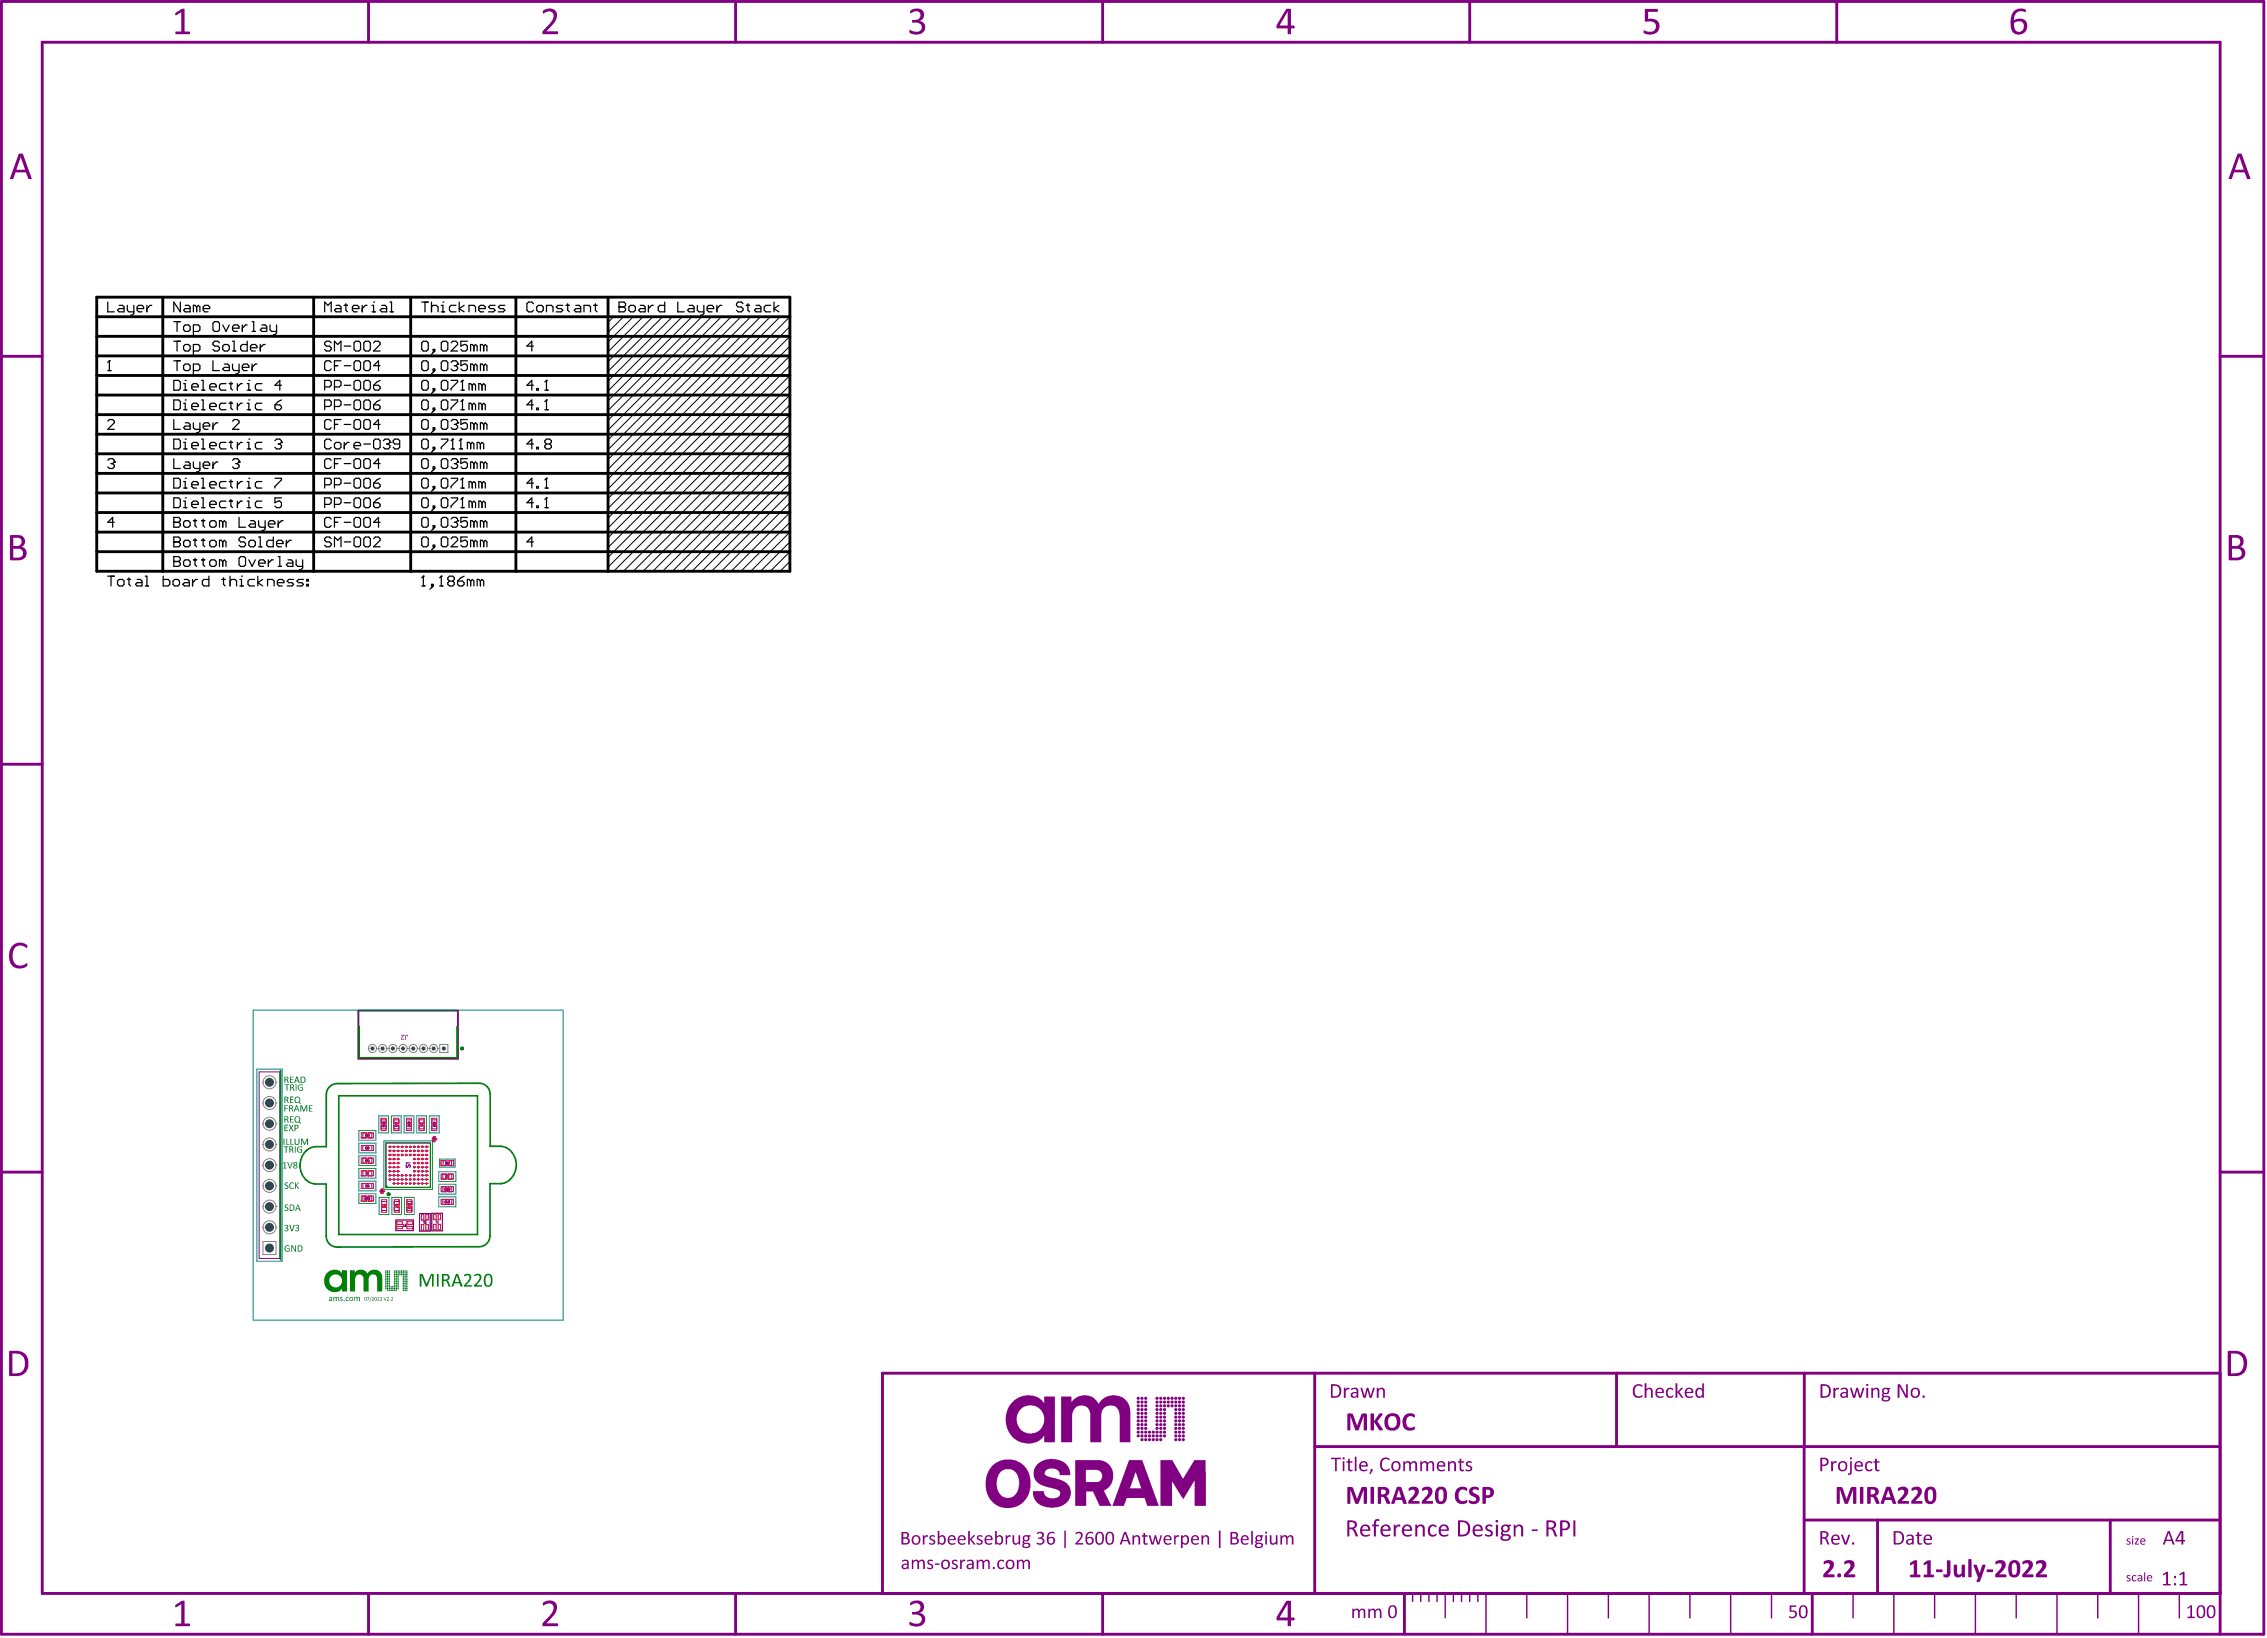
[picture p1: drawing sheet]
<svg xmlns="http://www.w3.org/2000/svg" width="925mm" height="669mm" viewBox="0 0 925 669" stroke-linecap="round" stroke-linejoin="round" font-family="sans-serif">
<g fill="none" stroke="#008181" stroke-width=".41">
<path d="M104.9 436.3h10.2v78.5h-10.2zM154.6 455.4h4v7h-4zM159.8 455.4h4v7h-4zM164.9 455.4h4v7h-4zM170.1 455.4h4v7h-4zM175.3 455.4h4v7h-4zM146.5 476.9h6.9v4h-6.9zM146.5 461.4h6.9v4h-6.9zM146.5 466.5h6.9v4h-6.9zM146.5 471.7h6.9v4h-6.9zM156.7 465.6h19.8v19.8h-19.8zM179.1 478.2h7v4h-7z"/>
<path d="M179.4 473h6.3v3.4h-6.3zM146.5 482h6.9v4h-6.9zM146.5 487.2h6.9v4h-6.9zM154.8 488.7h4v7h-4zM159.9 488.7h4v7h-4zM161.6 497.9h7.2v4.4h-7.2zM165.1 488.7h4v7h-4zM171.3 495.3h4.3v7.1h-4.3zM176.3 495.2h4.3v7.1h-4.3zM179.1 483.4h7v4h-7zM179.1 488.5h7v4h-7z"/>
</g>
<path d="M146.3 412.4h40.6v19.7h-40.6z" fill="none" stroke="#008181" stroke-width=".67"/>
<g fill="none" stroke="#810081" stroke-width=".41">
<path d="M105.8 437.5h8.4v76.1h-8.4zM155.6 457.1h2v3.6h-2zM160.8 457.1h2v3.6h-2zM165.9 457.1h2v3.6h-2zM171.1 457.1h2v3.6h-2zM176.3 457.1h2v3.6h-2zM148.1 462.4h3.7v2h-3.7zM148.1 467.5h3.7v2h-3.7zM148.1 472.7h3.7v2h-3.7zM148.1 477.9h3.7v2h-3.7zM157.5 466.5h18.2v18.1h-18.2zM180.7 479.2h3.7v2h-3.7z"/>
<path d="M180.8 473.8h3.5v1.8h-3.5zM148.1 483h3.7v2h-3.7zM148.1 488.2h3.7v2h-3.7zM155.8 490.3h2v3.7h-2zM160.9 490.3h2v3.7h-2zM161.6 497.9h7.2v4.4h-7.2zM166.1 490.3h2v3.7h-2zM171.3 495.3h4.3v7.1h-4.3zM176.3 495.2h4.3v7.1h-4.3zM180.7 484.4h3.7v2h-3.7zM180.7 489.5h3.7v2h-3.7z"/>
</g>
<path d="M146.3 412.4h40.6v19.7h-40.6z" fill="none" stroke="#810081" stroke-width=".67"/>
<g fill="#810081">
<path d="M165.7 422.3l.7 .1 .2 .5h-.3a.31 .31 0 0 0-.4-.3 .31 .31 0 0 0-.2 .4v1.5h-.3v-1.9z"/>
<path d="M163.6 422.3h1.5l-.9 1.1a.43 .43 0 0 0-.2 .7 .43 .43 0 0 0 .7-.2h.3a.7 .7 0 0 1-.7 .6 .7 .7 0 0 1-.7-.7 .7 .7 0 0 1 .6-.7l.5-.5h-1.1z"/>
</g>
<g fill="none" stroke="#810081" stroke-width=".41">
<path d="M156.2 459.4v.4M156.2 459.8h.1M156.3 459.4h-.1M156.3 459.4l.4 .2M156.4 458.5a.34 .34 0 0 1 0-.5 .34 .34 0 0 1 .5 0 .34 .34 0 0 1-.1 .5M156.7 459.6l-.4 .2M156.7 459.6l.2 .2M156.9 458.7l.1 .2h-.8M156.9 459.4h.1M156.9 459.4l-.2 .2M157 459.4v.4M157 459.8h-.1"/>
<path d="M161.4 459.2l.2 .5 .5-.2M161.5 459.2h-.1M161.6 459.1l-.1 .1M162 459.1l.2 .4M162.2 458.1h-.8l.1 .2M162.2 459.5h-.1M162.2 458.7h-.8l.1 .2M166.7 458.5a.34 .34 0 0 1 0-.5 .34 .34 0 0 1 .5 0 .34 .34 0 0 1 0 .5M167.1 459.8h.1M167.1 459.8l-.6-.5v.6M167.2 459.4h.1M167.2 458.7l.1 .2h-.8"/>
<path d="M167.2 459.4v.4M171.8 459l-.1 .4 .3 .2 .5-.2-.1-.4M171.9 459h-.1M172.2 458.2v.6l-.5-.4h.8M172.3 459h.1M177 458.6a.34 .34 0 0 1 0-.5 .34 .34 0 0 1 .5 0 .34 .34 0 0 1 0 .5M177.5 458.9h.1M177.5 459.3l-.7-.5v.6M177.5 459.6l.1 .1M177.6 459.7l-.8 .1M177.6 458.9v.1M177.6 459.3h-.1"/>
<path d="M177.6 459h.1M177.7 459l-.1 .3M149.3 468.7l.2-.3 .3 .3M149.3 468.7l.2 .3 .3-.3M149.7 463l-.4 .3 .4 .5M149.7 473.3h.1M149.7 473.3l-.4 .3 .4 .5M149.7 463h.1M149.7 473.3l.2 .2M149.7 474.1h.1M149.7 463l.2 .2M149.7 463.8h.1"/>
<path d="M149.8 468.2h-.4l-.1 .5M149.8 468.7h.1M149.9 473.9l-.2 .2M149.9 463.6l-.2 .2M150 468.3a.34 .34 0 0 1 .5 0 .34 .34 0 0 1 0 .5 .34 .34 0 0 1-.5 0M150 478.6a.34 .34 0 0 0-.5 0 .34 .34 0 0 0 0 .5 .34 .34 0 0 0 .5 0M150.1 474h.1M150.1 463.5v.1M150.1 463.6v.1M150.1 463.7h.5M150.1 463.4v.1M150.2 463.2l.1-.2 .3 .2"/>
<path d="M150.2 463.2v.1M150.2 463.3l.4 .1M150.3 478.6h.1M150.3 478.6l.2 .7M150.5 463.3l-.4 .1M150.6 473.3h-.4l-.1 .3h.4l.1 .4h-.5M150.6 463.2l-.1 .1M150.6 463.4v.1M150.6 463.5v.1M150.6 463.6v.1M166 475.4l-.2 .4 .2 .7 .4-.2 .4-.9h.4l.2 .4-.2 .7M167.4 474.6h-1.6l.3 .4"/>
<path d="M176.9 465.4v.6h.8M176.9 465.2h.1M176.9 465.2h-.1M176.9 464.6h.8M176.9 463.9l.1 .4M176.9 463.9h.1M177 464.3h.1M177 463.8l-.1 .1M177 463.8h.1M177.1 465.2h.6M177.3 465.6v.4M177.3 464.6l.1 .4 .2-.3"/>
<path d="M177.6 464.6v.1M177.7 463.8v.6l-.6-.6M182.4 474.8v.3h-.4M182.4 474.8h.1M182.4 474.4l-.5 .1 .5 .3M182.4 474.4h.1M182.5 480a.34 .34 0 0 0-.5-.1 .34 .34 0 0 0 0 .5 .34 .34 0 0 0 .5 0M182.7 474.9v.1M182.7 474.3l.3 .4M182.7 474.8v.1M182.8 474.8h-.1M183.2 479.8l-.4 .2"/>
<path d="M183.2 479.8v.1M183.2 479.9l-.5 .7h.6M183.2 474.3v.8l-.5-.1M183.2 474.7l-.4 .1M149.4 488.8h.1M149.4 488.8l-.4 .3 .4 .5M149.4 483.7v.6l.5-.1M149.4 488.8l.1 .2M149.4 489.6h.1M149.4 483.6h.4M149.4 483.6v.1M149.5 489.4l-.1 .2"/>
<path d="M149.8 483.6v.1M149.8 488.9l.2-.1v.8M149.8 483.7l.1 .1M150.1 484l.1 .4 .4-.2M150.1 484l.5 .2M150.5 488.8a.35 .35 0 0 1 .5 .4 .35 .35 0 0 1-.6 .2zM150.6 483.7l-.4-.1-.1 .4M150.6 484.2h.1M155.5 486.6v.5h.9M155.5 486.3h.1M155.5 486.3v.1M155.5 485.7h.9"/>
<path d="M155.8 486.4h.6M155.8 485.9l.3 .3 .3-.3M155.9 485.8l-.1 .1M155.9 486.8v.3M155.9 485.7v.1M156.3 485.7v.1M156.3 485.8l.1 .1M156.4 485.3h-.9l.2 .2M156.4 492.4l.2 .4 .6-.1M156.5 492.3l-.1 .1M156.6 492.3h-.1M156.7 491.6l-.3-.1v.5"/>
<path d="M156.8 491.5l.4 .1v.4M156.8 491.5l-.1 .1M157 492.3l.2 .3M157.1 492h-.1M157.2 492h-.1M157.2 492.6v.1M161.7 492.1a.34 .34 0 0 1 0-.5 .34 .34 0 0 1 .5 0 .34 .34 0 0 1 0 .5M162.4 492.3v.6l-.9-.4M164.6 499.7v.8h.5M165.3 499.7h.4l-.1 .3M165.6 500h.1M166.7 491.4v.1"/>
<path d="M166.7 491.5l.5 .2M166.8 493.1h.1M166.8 492.6v.5M166.8 491.2l-.1 .2M166.9 492.6h-.1M166.9 493.1h.4M167 491.4v.1M167 491.5l.2 .2M167.2 491.2h.1M167.2 491.2l-.2 .2M167.3 491.2l.2 .2M167.3 492.6h.1"/>
<path d="M167.4 493.1h-.1M167.4 492.6v.5M167.5 491.4v.1M167.5 492.1h-.8l.1 .2M167.5 491.5l-.3 .2M173 498.4l.2 .4M173.1 498.4h-.1M173.1 498.4l.7 .4M173.2 498.8h.1M173.8 498.3v1.1h-.8M178.8 498.7v.4h-.8M178.8 498.4h-.8l.2 .2"/>
<path d="M181.5 485.3l.1 .1M181.5 485.2v.1M181.6 485.4l.1 .1M181.6 490.7l.2 .2M181.7 485.5l-.1 .3h.4M181.8 490.9h.1M181.8 490.4l-.2 .3M181.8 490.4h.1M181.9 490.4l.2 .3-.2 .2M182.1 485.1l-.6 .1M182.1 490.2l-.4-.1-.1 .6M182.3 484.9h.5l-.5 .8"/>
<path d="M182.3 485.7h.1M182.4 485.7l.2 .1M182.5 490.1v.8l.2-.1M182.7 485.7l-.1 .1M182.8 485.6l-.1 .1M183 490.3a.34 .34 0 0 1 .5 0 .34 .34 0 0 1 0 .5 .34 .34 0 0 1-.5-.1M183 485.1a.34 .34 0 0 1 .5 0 .34 .34 0 0 1 0 .5 .34 .34 0 0 1-.5 0M165.7 500v.2M165.7 500.3h-.5M165.7 500.2v.1"/>
</g>
<g fill="none" stroke="#000" stroke-width="1.2">
<path d="M39.5 129.3h282.9M39.5 121.3h282.9v111.9h-282.9zM39.5 137.3h282.9M66.5 121.3v111.9M128 121.3v111.9M167.6 121.3v111.9M210.6 121.3v111.9M248.2 121.3v111.9M39.5 153.2h282.9M39.5 145.3h282.9M39.5 177.2h282.9M39.5 169.2h282.9"/>
<path d="M39.5 161.2h282.9M39.5 193.2h282.9M39.5 185.2h282.9M39.5 217.2h282.9M39.5 209.2h282.9M39.5 201.2h282.9M39.5 225.2h282.9"/>
</g>
<g fill="none" stroke="#000" stroke-width=".41">
<path d="M250.5 129.3l-2.3 2.3M254.5 129.3l-6.3 6.3M258.5 129.3l-10.3 10.3M262.5 129.3l-14.3 14.3M266.5 129.3l-18.3 18.3M270.5 129.3l-22.3 22.3M274.5 129.3l-26.3 26.3M278.5 129.3l-30.3 30.3M282.5 129.3l-34.3 34.2M286.5 129.3l-38.3 38.2M290.5 129.3l-42.3 42.2M294.5 129.3l-46.3 46.2"/>
<path d="M298.4 129.3l-50.2 50.2M302.4 129.3l-54.2 54.2M306.4 129.3l-58.2 58.2M310.4 129.3l-62.2 62.2M314.4 129.3l-66.2 66.2M318.4 129.3l-70.2 70.2M322.4 137.3l-74.2 74.2M322.4 133.3l-74.2 74.2M322.4 129.3l-74.2 74.2M322.4 157.2l-74.2 74.3M322.4 153.2l-74.2 74.3M322.4 149.3l-74.2 74.2"/>
<path d="M322.4 145.3l-74.2 74.2M322.4 141.3l-74.2 74.2M322.4 177.2l-55.9 56M322.4 173.2l-59.9 60M322.4 169.2l-63.9 64M322.4 165.2l-67.9 68M322.4 161.2l-71.9 72M322.4 197.2l-35.9 36M322.4 193.2l-39.9 40M322.4 189.2l-43.9 44M322.4 185.2l-47.9 48M322.4 181.2l-51.9 52"/>
<path d="M322.4 217.2l-16 16M322.4 213.2l-20 20M322.4 209.2l-24 24M322.4 205.2l-27.9 28M322.4 201.2l-31.9 32M322.4 229.2l-4 4M322.4 225.2l-8 8M322.4 221.2l-12 12"/>
</g>
<g fill="none" stroke="#000" stroke-width=".5">
<path d="M44 123.3v4h2.6M48.6 124.6h1.4l.6 .7v2h-2l-.6-.7 .6-.7h2M52 124.6v2l.6 .7h2M54.6 124.6v3.3l-.6 .7h-.7M56 125.9h2.6v-.6l-.6-.7h-1.4l-.6 .7v1.3l.6 .7h1.4M60 124.6v2.7M62 124.6h-.7l-1.3 1.3M70.9 139.3h2.7M70.9 131.3h2.7M72.3 131.3v4M72.3 139.3v4M73.6 123.3v4l-2.7-4v4"/>
<path d="M74.9 133.3l.7-.7h1.3l.7 .7v1.3l-.7 .7h-1.3l-.7-.7zM75.6 124.6h1.3l.7 .7v2h-2l-.7-.7 .7-.7h2M78.9 135.3h2l.7-.7v-1.3l-.7-.7h-2v4M80.3 125.3l-.7-.7h-.7v2.7M80.3 125.3v2M80.3 125.3l.6-.7 .7 .7v2M82.9 125.9h2.7v-.6l-.7-.7h-1.3l-.7 .7v1.3l.7 .7h1.3M86.9 131.9l.7-.6h1.3l.7 .6v2.7l-.7 .7h-1.3l-.7-.7zM89.6 139.9l-.7-.6h-1.3l-.7 .6v.7l.7 .7h1.3l.7 .6v.7l-.7 .7h-1.3l-.7-.7M90.9 132.6l1.3 2.7 1.4-2.7M94.9 133.9h2.7v-.6l-.7-.7h-1.3l-.7 .7v1.3l.7 .7h1.3M94.9 139.3h.7v4"/>
<path d="M98.9 132.6v2.7M100.9 139.3v4h-2l-.7-.7v-1.3l.7-.7h2M100.9 132.6h-.7l-1.3 1.3M102.9 131.3h.7v4M102.9 135.3h1.3M106.9 132.6h1.3l.7 .7v2h-2l-.7-.7 .7-.7h2M110.2 132.6v2l.7 .7h2M112.9 132.6v3.3l-.7 .7h-.6M132.5 127.3v-4l1.4 1.3 1.3-1.3v4M135.2 139.9l-.7-.6h-1.3l-.7 .6v.7l.7 .7h1.3l.7 .6v.7l-.7 .7h-1.3l-.7-.7M137.2 124.6h1.3l.7 .7v2h-2l-.7-.7 .7-.7h2M140.5 124.6h1.3"/>
<path d="M141.2 123.9v2.7l.6 .7M143.8 125.9h2.7v-.6l-.7-.7h-1.3l-.7 .7v1.3l.7 .7h1.3M145.2 139.3h1.3l.7 .6v2.7l-.7 .7h-1.3l-.7-.7v-2.7zM147.8 124.6v2.7M149.2 139.3h1.3l.7 .6v2.7l-.7 .7h-1.3l-.7-.7v-2.7zM149.8 124.6h-.6l-1.4 1.3M151.8 127.3h1.4M151.8 124.6h.7v2.7M152.5 139.9l.7-.6h1.3l.7 .6v.7l-2.7 2.7h2.7M155.8 124.6h1.4l.6 .7v2h-2l-.6-.7 .6-.7h2M159.1 127.3h1.4M159.1 123.3h.7v4"/>
<path d="M172.1 123.3h2.7M172.8 139.3h1.3l.7 .6v2.7l-.7 .7h-1.3l-.7-.7v-2.7zM173.5 123.3v4M176.1 125.3l.7-.7h1.3l.7 .7v2M176.1 123.3v4M180.1 127.3h1.4M180.1 124.6h.7v2.7M180.8 139.3h1.3l.7 .6v2.7l-.7 .7h-1.3l-.7-.7v-2.7zM184.1 139.9l.7-.6h1.3l.7 .6v.7l-2.7 2.7h2.7M186.1 124.6h-2l-.6 .7v1.3l.6 .7h2M187.4 123.3v4M189.4 124.6l-2 1.3 2 1.4"/>
<path d="M190.8 139.3h-2.7v2l1.3-.7h.7l.7 .7v1.3l-.7 .7h-1.3l-.7-.7M191.4 127.3v-2.7h2l.7 .7v2M195.4 125.9h2.7v-.6l-.7-.7h-1.3l-.7 .7v1.3l.7 .7h1.3M202.1 124.6h-2l-.7 .7 .7 .6h1.3l.7 .7-.7 .7h-2M206.1 124.6h-2l-.7 .7 .7 .6h1.3l.7 .7-.7 .7h-2M217.7 123.9l-.6-.6h-1.4l-.6 .6v2.7l.6 .7h1.4l.6-.7M219.1 125.3l.6-.7h1.4l.6 .7v1.3l-.6 .7h-1.4l-.6-.7zM223.1 127.3v-2.7h2l.6 .7v2M229.7 124.6h-2l-.6 .7 .6 .6h1.4l.6 .7-.6 .7h-2M231 124.6h1.4M231.7 123.9v2.7l.7 .7M235 124.6h1.4l.6 .7v2h-2l-.6-.7 .6-.7h2"/>
<path d="M238.4 127.3v-2.7h2l.6 .7v2M242.4 124.6h1.3M243 123.9v2.7l.7 .7M252.7 123.3h2l.6 .6v.7l-.6 .7 .6 .6v.7l-.6 .7h-2zM252.7 125.3h2M257.3 124.6h1.4l.6 .7v1.3l-.6 .7h-1.4l-.6-.7v-1.3zM261.3 124.6h1.4l.6 .7v2h-2l-.6-.7 .6-.7h2M264.7 124.6v2.7M266.7 124.6h-.7l-1.3 1.3M271.3 123.3v4h-2l-.6-.7v-1.3l.6-.7h2M276.7 123.3v4h2.6M281.3 124.6h1.3l.7 .7v2h-2l-.7-.7 .7-.7h2"/>
<path d="M284.6 124.6v2l.7 .7h2M287.3 124.6v3.3l-.7 .7h-.6M288.6 125.9h2.7v-.6l-.7-.7h-1.3l-.7 .7v1.3l.7 .7h1.3M292.6 124.6v2.7M294.6 124.6h-.6l-1.4 1.3M303.3 123.9l-.7-.6h-1.3l-.7 .6v.7l.7 .7h1.3l.7 .6v.7l-.7 .7h-1.3l-.7-.7M304.6 124.6h1.3M305.3 123.9v2.7l.6 .7M308.6 124.6h1.3l.7 .7v2h-2l-.7-.7 .7-.7h2M314.6 124.6h-2l-.7 .7v1.3l.7 .7h2M315.9 123.3v4M317.9 124.6l-2 1.3 2 1.4"/>
<path d="M44 151.2h1.3M44 147.9l.6-.6v3.9M70.9 155.2h2l.7 .7v2.7l-.7 .6h-2zM70.9 147.3h2.7M72.3 147.3v3.9M74.9 141.3l.7-.7h1.3l.7 .7v1.3l-.7 .7h-1.3l-.7-.7zM74.9 156.6h.7v2.6M74.9 159.2h1.4M75.6 148.6h1.3l.7 .7v1.3l-.7 .6h-1.3l-.7-.6v-1.3zM78.3 157.9h2.6v-.7l-.6-.6h-1.4l-.6 .6v1.4l.6 .6h1.4M78.9 151.2h2l.7-.6v-1.3l-.7-.7h-2v4M78.9 143.3h2l.7-.7v-1.3l-.7-.7h-2v4"/>
<path d="M82.3 155.2h.6v4M82.3 159.2h1.3M85.6 157.9h2.7v-.7l-.7-.6h-1.3l-.7 .6v1.4l.7 .6h1.3M86.9 147.3v3.9h2.7M90.9 141.3l.7-.7h1.3l.7 .7v1.3l-.7 .7h-1.3l-.7-.7zM91.6 148.6h1.3l.7 .7v1.9h-2l-.7-.6 .7-.7h2M92.2 156.6h-2l-.6 .6v1.4l.6 .6h2M93.6 156.6h1.3M94.2 155.9v2.7l.7 .6M94.9 148.6v2l.7 .6h2M94.9 143.3h1.3M96.9 156.6v2.6"/>
<path d="M97.6 148.6v3.3l-.7 .7h-.7M98.9 149.9h2.7v-.6l-.7-.7h-1.3l-.7 .7v1.3l.7 .6h1.3M98.9 156.6h-.7l-1.3 1.3M100.9 156.6h.7v2.6M100.9 159.2h1.3M102.2 141.9h2.7v-.6l-.7-.7h-1.3l-.7 .7v1.3l.7 .7h1.3M102.9 148.6v2.6M104.9 148.6h-.7l-1.3 1.3M106.2 140.6v2.7M106.9 156.6h-2l-.7 .6v1.4l.7 .6h2M108.2 140.6h-.6l-1.4 1.3M114.9 157.2h-2.7l2-2v4"/>
<path d="M132.5 157.9h2l.7-.7v-1.3l-.7-.7h-2v4M135.2 147.9l-.7-.6h-1.3l-.7 .6v2.7l.7 .6h1.3l.7-.6M136.5 157.9h2l.7-.7v-1.3l-.7-.7h-2v4M136.5 143.3v-4l1.3 1.3 1.4-1.3v4M136.5 149.3h1.3M139.2 147.3h-2.7v3.9M140.5 157.2h2.7M140.5 141.3h2.7M140.5 149.3h2.7M145.2 147.3h1.3l.7 .6v2.7l-.7 .6h-1.3l-.7-.6v-2.7zM145.2 155.2h1.3l.7 .7v2.7l-.7 .6h-1.3l-.7-.6v-2.7zM148.5 155.9l.7-.7h1.3l.7 .7v2.7l-.7 .6h-1.3l-.7-.6z"/>
<path d="M149.2 147.3h1.3l.7 .6v2.7l-.7 .6h-1.3l-.7-.6v-2.7zM152.5 157.2h2l.7 .7v.7l-.7 .6h-1.3l-.7-.6zM155.2 149.3h-2.7l2-2v3.9M155.2 155.2l-1.4 .7-1.3 1.3M172.1 155.9l.7-.7h1.3l.7 .7v2.7l-.7 .6h-1.3l-.7-.6zM172.8 147.3h1.3l.7 .6v2.7l-.7 .6h-1.3l-.7-.6v-2.7zM176.8 150.6h.7v.6h-.7zM176.8 158.6h.7v.6h-.7zM176.8 142.6h.7v.7h-.7zM177.5 143.3l-1.4 1.3M177.5 151.2l-1.4 1.4M177.5 159.2l-1.4 1.4"/>
<path d="M180.8 147.3h1.3l.7 .6v2.7l-.7 .6h-1.3l-.7-.6v-2.7zM180.8 155.2h1.3l.7 .7v2.7l-.7 .6h-1.3l-.7-.6v-2.7zM184.1 155.2h2.7v.7l-2.7 2.7v.6M184.1 147.9l.7-.6h1.3l.7 .6v.7l-.7 .7M185.4 149.3h.7M186.1 149.3l.7 .6v.7l-.7 .6h-1.3l-.7-.6M188.1 159.2h1.3M188.1 155.9l.7-.7v4M190.8 147.3h-2.7v2l1.3-.7h.7l.7 .7v1.3l-.7 .6h-1.3l-.7-.6M192.8 157.2l-.7-.6h-.7v2.6M192.8 157.2l.6-.6 .7 .6v2M192.8 157.2v2"/>
<path d="M193.4 141.3l.7-.7 .7 .7v2M193.4 149.3l-.6-.7h-.7v2.6M193.4 141.3l-.6-.7h-.7v2.7M193.4 141.3v2M193.4 149.3v1.9M193.4 149.3l.7-.7 .7 .7v1.9M196.8 157.2l-.7-.6h-.7v2.6M196.8 157.2l.6-.6 .7 .6v2M196.8 157.2v2M197.4 141.3l.7-.7 .7 .7v2M197.4 149.3l-.6-.7h-.7v2.6M197.4 141.3l-.6-.7h-.7v2.7"/>
<path d="M197.4 141.3v2M197.4 149.3v1.9M197.4 149.3l.7-.7 .7 .7v1.9M217.7 157.2h-2.6l2-2v4M217.7 141.3h-2.6l2-2v4M219.1 158.6h.6v.6h-.6zM222.4 159.2h1.3M222.4 155.9l.7-.7v4M44 171.9l.6-.7h1.4l.6 .7v.7l-2.6 2.6h2.6M70.9 171.2v4h2.7M70.9 163.2h2l.7 .7v2.7l-.7 .6h-2zM70.9 179.2h2l.7 .7v2.6l-.7 .7h-2z"/>
<path d="M74.9 164.6h.7v2.6M74.9 167.2h1.4M75.6 172.6h1.3l.7 .6v2h-2l-.7-.6 .7-.7h2M78.3 165.9h2.6v-.7l-.6-.6h-1.4l-.6 .6v1.4l.6 .6h1.4M78.9 172.6v2l.7 .6h2M81.6 172.6v3.3l-.7 .7h-.6M82.3 163.2h.6v4M82.3 179.2h.6v4M82.3 167.2h1.3M82.9 173.9h2.7v-.7l-.7-.6h-1.3l-.7 .6v1.4l.7 .6h1.3M85.6 165.9h2.7v-.7l-.7-.6h-1.3l-.7 .6v1.4l.7 .6h1.3M86.9 172.6v2.6"/>
<path d="M88.9 172.6h-.6l-1.4 1.3M92.2 164.6h-2l-.6 .6v1.4l.6 .6h2M93.6 164.6h1.3M94.2 163.9v2.7l.7 .6M94.2 179.9v2.6l.7 .7M94.9 171.9l.7-.7h1.3l.7 .7v.7l-2.7 2.6h2.7M96.9 164.6v2.6M98.9 164.6h-.7l-1.3 1.3M100.9 164.6h.7v2.6M100.9 167.2h1.3M106.9 164.6h-2l-.7 .6v1.4l.7 .6h2M112.2 179.9l.7-.7h1.3l.7 .7v.6l-.7 .7"/>
<path d="M112.2 165.2h2l.7 .7v.7l-.7 .6h-1.3l-.7-.6zM114.9 163.2l-1.4 .7-1.3 1.3M132.5 165.9h2l.7-.7v-1.3l-.7-.7h-2v4M135.2 171.9l-.7-.7h-1.3l-.7 .7v2.7l.7 .6h1.3l.7-.6M135.2 179.9l-.7-.7h-1.3l-.7 .7v2.6l.7 .7h1.3l.7-.7M136.5 165.9h2l.7-.7v-1.3l-.7-.7h-2v4M136.5 173.2h1.3M139.2 171.2h-2.7v4M140.5 165.2h2.7M140.5 173.2h2.7M145.2 171.2h1.3l.7 .7v2.7l-.7 .6h-1.3l-.7-.6v-2.7zM145.2 163.2h1.3l.7 .7v2.7l-.7 .6h-1.3l-.7-.6v-2.7z"/>
<path d="M148.5 171.9l.7-.7h1.3l.7 .7v2.7l-.7 .6h-1.3l-.7-.6zM149.2 163.2h1.3l.7 .7v2.7l-.7 .6h-1.3l-.7-.6v-2.7zM152.5 165.2h2l.7 .7v.7l-.7 .6h-1.3l-.7-.6zM153.2 179.2h1.3l.7 .7v2.6l-.7 .7h-1.3l-.7-.7v-2.6zM155.2 173.2h-2.7l2-2v4M155.2 163.2l-1.4 .7-1.3 1.3M156.5 179.9l.7-.7h1.3l.6 .7v.6l-.6 .7M172.1 171.9l.7-.7h1.3l.7 .7v2.7l-.7 .6h-1.3l-.7-.6zM172.8 179.2h1.3l.7 .7v2.6l-.7 .7h-1.3l-.7-.7v-2.6zM172.8 163.2h1.3l.7 .7v2.7l-.7 .6h-1.3l-.7-.6v-2.7zM176.8 174.6h.7v.6h-.7zM176.8 166.6h.7v.6h-.7z"/>
<path d="M177.5 175.2l-1.4 1.4M177.5 167.2l-1.4 1.4M180.1 179.2h2.7v.7l-2.7 2.6v.7M180.8 171.2h1.3l.7 .7v2.7l-.7 .6h-1.3l-.7-.6v-2.7zM180.8 163.2h1.3l.7 .7v2.7l-.7 .6h-1.3l-.7-.6v-2.7zM184.1 171.9l.7-.7h1.3l.7 .7v.7l-.7 .6M184.1 163.2h2.7v.7l-2.7 2.7v.6M184.1 179.9l.7-.7v4M185.4 173.2h.7M186.1 173.2l.7 .7v.7l-.7 .6h-1.3l-.7-.6M187.4 179.9l.7-.7v4M188.1 167.2h1.3"/>
<path d="M188.1 163.9l.7-.7v4M190.8 171.2h-2.7v2l1.3-.6h.7l.7 .6v1.4l-.7 .6h-1.3l-.7-.6M192.8 165.2l-.7-.6h-.7v2.6M192.8 165.2l.6-.6 .7 .6v2M192.8 165.2v2M193.4 173.2l-.6-.6h-.7v2.6M193.4 173.2v2M193.4 173.2l.7-.6 .7 .6v2M196.8 165.2l-.7-.6h-.7v2.6M196.8 165.2l.6-.6 .7 .6v2M196.8 165.2v2M197.4 173.2l-.6-.6h-.7v2.6"/>
<path d="M197.4 173.2v2M197.4 173.2l.7-.6 .7 .6v2M217.7 165.2h-2.6l2-2v4M219.1 166.6h.6v.6h-.6zM222.4 167.2h1.3M222.4 163.9l.7-.7v4M44 187.9l.6-.7h1.4l.6 .7v.6l-.6 .7M45.3 189.2h.7M46 189.2l.6 .7v.6l-.6 .7h-1.4l-.6-.7M70.9 187.2v4h2.7M70.9 195.2h2l.7 .7v2.6l-.7 .7h-2zM74.9 180.5h.7v2.7"/>
<path d="M74.9 196.5h.7v2.7M74.9 199.2h1.4M74.9 183.2h1.4M75.6 188.5h1.3l.7 .7v2h-2l-.7-.7 .7-.6h2M78.3 181.9h2.6v-.7l-.6-.7h-1.4l-.6 .7v1.3l.6 .7h1.4M78.3 197.9h2.6v-.7l-.6-.7h-1.4l-.6 .7v1.3l.6 .7h1.4M78.9 188.5v2l.7 .7h2M81.6 188.5v3.4l-.7 .6h-.6M82.3 195.2h.6v4M82.3 199.2h1.3M82.3 183.2h1.3M82.9 189.9h2.7v-.7l-.7-.7h-1.3l-.7 .7v1.3l.7 .7h1.3"/>
<path d="M85.6 181.9h2.7v-.7l-.7-.7h-1.3l-.7 .7v1.3l.7 .7h1.3M85.6 197.9h2.7v-.7l-.7-.7h-1.3l-.7 .7v1.3l.7 .7h1.3M86.9 188.5v2.7M88.9 188.5h-.6l-1.4 1.4M92.2 180.5h-2l-.6 .7v1.3l.6 .7h2M92.2 196.5h-2l-.6 .7v1.3l.6 .7h2M93.6 196.5h1.3M93.6 180.5h1.3M94.2 195.9v2.6l.7 .7M94.9 187.9l.7-.7h1.3l.7 .7v.6l-.7 .7M96.2 189.2h.7M96.9 189.2l.7 .7v.6l-.7 .7h-1.3l-.7-.7"/>
<path d="M96.9 180.5v2.7M96.9 196.5v2.7M98.9 196.5h-.7l-1.3 1.4M98.9 180.5h-.7l-1.3 1.4M100.9 180.5h.7v2.7M100.9 196.5h.7v2.7M100.9 199.2h1.3M100.9 183.2h1.3M106.9 180.5h-2l-.7 .7v1.3l.7 .7h2M106.9 196.5h-2l-.7 .7v1.3l.7 .7h2M112.2 195.2h2.7v.7l-2.7 2.6v.7M113.5 181.2h.7"/>
<path d="M114.2 181.2l.7 .7v.6l-.7 .7h-1.3l-.7-.7M132.5 197.9h2l.7-.7v-1.3l-.7-.7h-2v4M135.2 187.9l-.7-.7h-1.3l-.7 .7v2.6l.7 .7h1.3l.7-.7M136.5 189.2h1.3M136.5 197.9h2l.7-.7v-1.3l-.7-.7h-2v4M137.2 180.5h1.3l.7 .7v1.3l-.7 .7h-1.3l-.7-.7v-1.3zM139.2 187.2h-2.7v4M140.5 189.2h2.7M140.5 197.2h2.7M140.5 180.5v2.7M142.5 180.5h-.7l-1.3 1.4M144.5 181.9h2.7v-.7l-.7-.7h-1.3l-.7 .7v1.3l.7 .7h1.3"/>
<path d="M145.2 187.2h1.3l.7 .7v2.6l-.7 .7h-1.3l-.7-.7v-2.6zM145.2 195.2h1.3l.7 .7v2.6l-.7 .7h-1.3l-.7-.7v-2.6zM148.5 187.9l.7-.7h1.3l.7 .7v2.6l-.7 .7h-1.3l-.7-.7zM148.5 195.9l.7-.7h1.3l.7 .7v2.6l-.7 .7h-1.3l-.7-.7zM148.5 181.2h2.7M152.5 197.2h2l.7 .7v.6l-.7 .7h-1.3l-.7-.7zM155.2 189.2h-2.7l2-2v4M155.2 195.2l-1.4 .7-1.3 1.3M157.8 181.2h.7M158.5 181.2l.6 .7v.6l-.6 .7h-1.3l-.7-.7M163.1 181.2h-2l-.6-.7v-.6l.6-.7h1.4l.6 .7v2.6l-.6 .7h-1.4l-.6-.7M172.1 187.9l.7-.7h1.3l.7 .7v2.6l-.7 .7h-1.3l-.7-.7z"/>
<path d="M172.1 195.9l.7-.7h1.3l.7 .7v2.6l-.7 .7h-1.3l-.7-.7zM176.8 190.5h.7v.7h-.7zM176.8 198.5h.7v.7h-.7zM176.8 182.5h.7v.7h-.7zM177.5 199.2l-1.4 1.3M177.5 191.2l-1.4 1.3M177.5 183.2l-1.4 1.3M180.8 187.2h1.3l.7 .7v2.6l-.7 .7h-1.3l-.7-.7v-2.6zM180.8 195.2h1.3l.7 .7v2.6l-.7 .7h-1.3l-.7-.7v-2.6zM184.1 187.9l.7-.7h1.3l.7 .7v.6l-.7 .7M184.1 195.2h2.7v.7l-2.7 2.6v.7M184.1 183.2h1.3"/>
<path d="M185.4 189.2h.7M186.1 189.2l.7 .7v.6l-.7 .7h-1.3l-.7-.7M187.4 183.2h1.4M188.1 199.2h1.3M188.1 195.9l.7-.7v4M190.8 187.2h-2.7v2l1.3-.7h.7l.7 .7v1.3l-.7 .7h-1.3l-.7-.7M192.1 181.2l-.7-.7h-.6v2.7M192.1 181.2v2M192.1 181.2l.7-.7 .6 .7v2M192.8 197.2l-.7-.7h-.7v2.7M192.8 197.2l.6-.7 .7 .7v2M192.8 197.2v2"/>
<path d="M193.4 189.2l-.6-.7h-.7v2.7M193.4 189.2v2M193.4 189.2l.7-.7 .7 .7v2M196.1 181.2l-.7-.7h-.6v2.7M196.1 181.2v2M196.1 181.2l.7-.7 .6 .7v2M196.8 197.2l-.7-.7h-.7v2.7M196.8 197.2l.6-.7 .7 .7v2M196.8 197.2v2M197.4 189.2l-.6-.7h-.7v2.7M197.4 189.2l.7-.7 .7 .7v2M197.4 189.2v2"/>
<path d="M217.7 181.2h-2.6l2-2v4M217.7 197.2h-2.6l2-2v4M219.1 198.5h.6v.7h-.6zM219.1 182.5h.6v.7h-.6zM222.4 199.2h1.3M222.4 195.9l.7-.7v4M223.1 181.2l-.7 .7v.6l.7 .7h1.3l.7-.7v-.6l-.7-.7M223.1 181.2l-.7-.7v-.6l.7-.7h1.3l.7 .7v.6l-.7 .7M223.1 181.2h1.3M46.6 213.2h-2.6l2-2v4M70.9 213.2h2M70.9 203.2h2l.7 .7v2.6l-.7 .7h-2z"/>
<path d="M70.9 211.2h2l.7 .6v.7l-.7 .7 .7 .6v.7l-.7 .7h-2zM70.9 219.2h2l.7 .6v.7l-.7 .7 .7 .6v.7l-.7 .7h-2zM74.9 207.2h1.4M74.9 204.5h.7v2.7M75.6 212.5h1.3l.7 .7v1.3l-.7 .7h-1.3l-.7-.7v-1.3zM78.3 205.9h2.6v-.7l-.6-.7h-1.4l-.6 .7v1.3l.6 .7h1.4M78.9 212.5h1.4M79.6 211.8v2.7l.7 .7M79.6 219.8v2.7l.7 .7M82.3 203.2h.6v4M82.3 212.5h1.3M82.3 207.2h1.3"/>
<path d="M82.9 211.8v2.7l.7 .7M82.9 219.8v2.7l.7 .7M85.6 205.9h2.7v-.7l-.7-.7h-1.3l-.7 .7v1.3l.7 .7h1.3M86.3 212.5h1.3l.7 .7v1.3l-.7 .7h-1.3l-.7-.7v-1.3zM90.9 213.2l.7-.7 .6 .7v2M90.9 213.2l-.7-.7h-.6v2.7M90.9 213.2v2M92.2 204.5h-2l-.6 .7v1.3l.6 .7h2M93.6 204.5h1.3M94.2 203.9v2.6l.7 .7M96.9 204.5v2.7M97.6 211.2v4h2.6"/>
<path d="M98.9 204.5h-.7l-1.3 1.4M100.2 219.8l-.6-.6h-1.4l-.6 .6v.7l.6 .7h1.4l.6 .6v.7l-.6 .7h-1.4l-.6-.7M100.9 204.5h.7v2.7M100.9 207.2h1.3M102.2 212.5h1.4l.6 .7v2h-2l-.6-.7 .6-.7h2M105.6 212.5v2l.6 .7h2M105.6 219.2h.6v4M106.9 204.5h-2l-.7 .7v1.3l.7 .7h2M108.2 212.5v3.3l-.6 .7h-.7M109.6 213.8h2.6v-.6l-.6-.7h-1.4l-.6 .7v1.3l.6 .7h1.4M111.6 219.2v4h-2l-.7-.7v-1.3l.7-.7h2M113.5 212.5v2.7"/>
<path d="M114.9 203.2h-2.7v2l1.3-.7h.7l.7 .7v1.3l-.7 .7h-1.3l-.7-.7M115.5 212.5h-.6l-1.4 1.3M132.5 205.9h2l.7-.7v-1.3l-.7-.7h-2v4M135.2 219.8l-.7-.6h-1.3l-.7 .6v.7l.7 .7h1.3l.7 .6v.7l-.7 .7h-1.3l-.7-.7M135.2 211.8l-.7-.6h-1.3l-.7 .6v2.7l.7 .7h1.3l.7-.7M136.5 213.2h1.3M136.5 205.9h2l.7-.7v-1.3l-.7-.7h-2v4M139.2 211.2h-2.7v4M140.5 213.2h2.7M140.5 205.2h2.7M145.2 219.2h1.3l.7 .6v2.7l-.7 .7h-1.3l-.7-.7v-2.7zM145.2 211.2h1.3l.7 .6v2.7l-.7 .7h-1.3l-.7-.7v-2.7z"/>
<path d="M145.2 203.2h1.3l.7 .7v2.6l-.7 .7h-1.3l-.7-.7v-2.6zM148.5 211.8l.7-.6h1.3l.7 .6v2.7l-.7 .7h-1.3l-.7-.7zM148.5 203.9l.7-.7h1.3l.7 .7v2.6l-.7 .7h-1.3l-.7-.7zM149.2 219.2h1.3l.7 .6v2.7l-.7 .7h-1.3l-.7-.7v-2.7zM152.5 219.8l.7-.6h1.3l.7 .6v.7l-2.7 2.7h2.7M152.5 205.2h2l.7 .7v.6l-.7 .7h-1.3l-.7-.7zM155.2 213.2h-2.7l2-2v4M155.2 203.2l-1.4 .7-1.3 1.3M172.1 211.8l.7-.6h1.3l.7 .6v2.7l-.7 .7h-1.3l-.7-.7zM172.1 203.9l.7-.7h1.3l.7 .7v2.6l-.7 .7h-1.3l-.7-.7zM172.8 219.2h1.3l.7 .6v2.7l-.7 .7h-1.3l-.7-.7v-2.7zM176.8 214.5h.7v.7h-.7z"/>
<path d="M176.8 206.5h.7v.7h-.7zM177.5 215.2l-1.4 1.3M177.5 207.2l-1.4 1.3M180.8 219.2h1.3l.7 .6v2.7l-.7 .7h-1.3l-.7-.7v-2.7zM180.8 211.2h1.3l.7 .6v2.7l-.7 .7h-1.3l-.7-.7v-2.7zM180.8 203.2h1.3l.7 .7v2.6l-.7 .7h-1.3l-.7-.7v-2.6zM184.1 219.8l.7-.6h1.3l.7 .6v.7l-2.7 2.7h2.7M184.1 211.8l.7-.6h1.3l.7 .6v.7l-.7 .7M184.1 203.2h2.7v.7l-2.7 2.6v.7M185.4 213.2h.7M186.1 213.2l.7 .6v.7l-.7 .7h-1.3l-.7-.7M188.1 207.2h1.3"/>
<path d="M188.1 203.9l.7-.7v4M190.8 219.2h-2.7v2l1.3-.7h.7l.7 .7v1.3l-.7 .7h-1.3l-.7-.7M190.8 211.2h-2.7v2l1.3-.7h.7l.7 .7v1.3l-.7 .7h-1.3l-.7-.7M192.8 205.2l-.7-.7h-.7v2.7M192.8 205.2l.6-.7 .7 .7v2M192.8 205.2v2M193.4 213.2l-.6-.7h-.7v2.7M193.4 213.2v2M193.4 213.2l.7-.7 .7 .7v2M196.8 205.2l-.7-.7h-.7v2.7M196.8 205.2l.6-.7 .7 .7v2M196.8 205.2v2"/>
<path d="M197.4 213.2l-.6-.7h-.7v2.7M197.4 213.2l.7-.7 .7 .7v2M197.4 213.2v2M217.7 205.2h-2.6l2-2v4M219.1 206.5h.6v.7h-.6zM222.4 207.2h1.3M222.4 203.9l.7-.7v4M44 235.2h2.6M45.3 235.2v3.9M48.6 236.5h1.4l.6 .6v1.4l-.6 .6h-1.4l-.6-.6v-1.4zM52 236.5h1.3M52.6 235.8v2.7l.7 .6"/>
<path d="M56 236.5h1.3l.7 .6v2h-2l-.7-.6 .7-.7h2M59.3 235.2h.7v3.9M59.3 239.1h1.3M66.6 235.2v3.9h2l.7-.6v-1.4l-.7-.6h-2M70.9 227.2h2l.7 .6v.7l-.7 .7 .7 .6v.7l-.7 .7h-2zM70.9 229.2h2M70.9 221.2h2M71.3 236.5h1.3l.7 .6v1.4l-.7 .6h-1.3l-.7-.6v-1.4zM74.9 221.2l.7-.7h1.3l.7 .7v1.3l-.7 .7h-1.3l-.7-.7zM74.9 229.2l.7-.7h1.3l.7 .7v1.3l-.7 .7h-1.3l-.7-.7zM75.3 236.5h1.3l.7 .6v2h-2l-.7-.6 .7-.7h2M78.6 236.5v2.6"/>
<path d="M78.9 228.5h1.4M78.9 220.5h1.4M79.6 227.8v2.7l.7 .7M80.6 236.5h-.7l-1.3 1.3M82.3 228.5h1.3M82.3 220.5h1.3M82.9 227.8v2.7l.7 .7M85.3 235.2v3.9h-2l-.7-.6v-1.4l.7-.6h2M85.6 221.2l.7-.7h1.3l.7 .7v1.3l-.7 .7h-1.3l-.7-.7zM85.6 229.2l.7-.7h1.3l.7 .7v1.3l-.7 .7h-1.3l-.7-.7zM90.6 236.5h1.3M90.9 229.2l-.7-.7h-.6v2.7"/>
<path d="M90.9 221.2l-.7-.7h-.6v2.7M90.9 221.2v2M90.9 229.2v2M90.9 229.2l.7-.7 .6 .7v2M90.9 221.2l.7-.7 .6 .7v2M91.2 235.8v2.7l.7 .6M93.9 237.1l.7-.6h1.3l.7 .6v2M93.9 235.2v3.9M97.9 239.1h1.3M97.9 236.5h.7v2.6M98.2 227.2h1.4l.6 .6v2.7l-.6 .7h-1.4l-.6-.7v-2.7zM101.6 228.5l1.3 2.7 1.3-2.7"/>
<path d="M101.6 221.2l.6-.7h1.4l.6 .7v1.3l-.6 .7h-1.4l-.6-.7zM103.9 236.5h-2l-.7 .6v1.4l.7 .6h2M105.2 235.2v3.9M105.6 229.8h2.6v-.6l-.6-.7h-1.4l-.6 .7v1.3l.6 .7h1.4M105.6 223.2h1.3M107.2 236.5l-2 1.3 2 1.3M109.2 239.1v-2.6h2l.7 .6v2M109.6 228.5v2.7M111.6 228.5h-.7l-1.3 1.3M112.9 221.8h2.6v-.6l-.6-.7h-1.4l-.6 .7v1.3l.6 .7h1.4M113.2 237.8h2.7v-.7l-.7-.6h-1.3l-.7 .6v1.4l.7 .6h1.3M113.5 231.2h1.4"/>
<path d="M113.5 227.2h.7v4M116.9 220.5v2.7M117.5 228.5h1.4l.6 .7v2h-2l-.6-.7 .6-.7h2M118.9 220.5h-.7l-1.3 1.3M119.9 236.5h-2l-.7 .6 .7 .7h1.3l.7 .7-.7 .6h-2M120.9 228.5v2l.6 .7h2M123.5 228.5v3.3l-.6 .7h-.7M123.9 236.5h-2l-.7 .6 .7 .7h1.3l.7 .7-.7 .6h-2M125.2 238.5h.7v.6h-.7zM125.2 236.5h.7v.6h-.7zM136.5 223.2v-4l1.3 1.3 1.4-1.3v4M140.5 221.2h2.7"/>
<path d="M172.1 239.1h1.4M172.1 235.8l.7-.6v3.9M176.1 238.5h.7v.6h-.7zM176.8 222.5h.7v.7h-.7zM176.8 239.1l-1.3 1.4M177.5 223.2l-1.4 1.3M179.5 235.8l.6-.6v3.9M179.5 239.1h1.3M183.5 237.1l-.7-.6v-.7l.7-.6h1.3l.6 .6v.7l-.6 .6M183.5 237.1l-.7 .7v.7l.7 .6h1.3l.6-.6v-.7l-.6-.7M183.5 237.1h1.3M186.8 237.1h2l.6 .7v.7l-.6 .6h-1.4l-.6-.6z"/>
<path d="M189.4 235.2l-1.3 .6-1.3 1.3M192.1 237.1l-.7-.6h-.6v2.6M192.1 237.1v2M192.1 237.1l.7-.6 .6 .6v2M193.4 221.2l-.6-.7h-.7v2.7M193.4 221.2v2M193.4 221.2l.7-.7 .7 .7v2M196.1 237.1l-.7-.6h-.6v2.6M196.1 237.1v2M196.1 237.1l.7-.6 .6 .6v2M197.4 221.2l-.6-.7h-.7v2.7M197.4 221.2v2"/>
<path d="M197.4 221.2l.7-.7 .7 .7v2M217.7 221.2h-2.6l2-2v4"/>
</g>
<g fill="#000">
<circle cx="152.5" cy="123.3" r=".25"/>
<circle cx="180.8" cy="123.3" r=".25"/>
<circle cx="252.7" cy="125.3" r=".25"/>
<circle cx="44.6" cy="147.3" r=".25"/>
<circle cx="75.6" cy="155.2" r=".25"/>
<circle cx="101.6" cy="155.2" r=".25"/>
<circle cx="186.8" cy="148.6" r=".25"/>
<circle cx="188.8" cy="155.2" r=".25"/>
<circle cx="223.1" cy="155.2" r=".25"/>
<circle cx="75.6" cy="163.2" r=".25"/>
<circle cx="75.6" cy="179.2" r=".25"/>
<circle cx="101.6" cy="163.2" r=".25"/>
<circle cx="101.6" cy="179.2" r=".25"/>
<circle cx="184.8" cy="179.2" r=".25"/>
<circle cx="186.8" cy="172.6" r=".25"/>
<circle cx="188.1" cy="179.2" r=".25"/>
<circle cx="188.8" cy="163.2" r=".25"/>
<circle cx="223.1" cy="163.2" r=".25"/>
<circle cx="46.6" cy="188.5" r=".25"/>
<circle cx="75.6" cy="195.2" r=".25"/>
<circle cx="97.6" cy="188.5" r=".25"/>
<circle cx="101.6" cy="195.2" r=".25"/>
<circle cx="114.9" cy="180.5" r=".25"/>
<circle cx="159.1" cy="180.5" r=".25"/>
<circle cx="186.8" cy="188.5" r=".25"/>
<circle cx="188.8" cy="195.2" r=".25"/>
<circle cx="223.1" cy="195.2" r=".25"/>
<circle cx="70.9" cy="213.2" r=".25"/>
<circle cx="75.6" cy="203.2" r=".25"/>
<circle cx="101.6" cy="203.2" r=".25"/>
<circle cx="186.8" cy="212.5" r=".25"/>
<circle cx="188.8" cy="203.2" r=".25"/>
<circle cx="223.1" cy="203.2" r=".25"/>
<circle cx="70.9" cy="229.2" r=".25"/>
<circle cx="70.9" cy="221.2" r=".25"/>
<circle cx="98.6" cy="235.2" r=".25"/>
<circle cx="172.8" cy="235.2" r=".25"/>
<circle cx="180.1" cy="235.2" r=".25"/>
</g>
<path d="M103.3 412.3h126.6v126.5h-126.6z" fill="none" stroke="#008181" stroke-width=".41"/>
<g fill="#810081">
<path d="M473.4 583.9l.9 .1 .1 .8-.2 .2-.5 .2-.5-.4z"/>
<path d="M465.7 574.7h.8l.3 .9a.68 .68 0 0 1-1.1 .1 .68 .68 0 0 1 0-1z"/>
<path d="M464.2 573.2l.9 .1 .1 .8-.2 .2-.5 .1-.5-.3z"/>
<path d="M471.8 579.4l.8-.1 .3 .9-.5 .4-.5-.2-.3-.2z"/>
<path d="M465.7 571.6h.8a.69 .69 0 0 1 0 1.1 .69 .69 0 0 1-1-.2z"/>
<path d="M471.8 582.5l.8-.1 .3 .9-.5 .3-.5-.1-.3-.2z"/>
<path d="M479.4 585.6l.9-.2 .3 .9-.5 .4-.5-.1-.3-.3z"/>
<path d="M467.3 576.2l.9 .2 .1 .7-.3 .3-.5 .1-.5-.4z"/>
<path d="M474.9 573.2l.9 .1 .2 .8-.3 .2-.5 .1-.5-.3z"/>
<path d="M481.1 571.6l.9 .2 .1 .7-.2 .3-.6 .1-.5-.4z"/>
<path d="M479.6 570.1l.8 .1 .2 .8-.3 .2-.5 .2-.5-.4z"/>
<path d="M465.7 577.8l.9 .1 .2 .8-.3 .2-.5 .1-.5-.3z"/>
<path d="M465.7 580.8h.8l.3 .9a.68 .68 0 0 1-1.1 .2 .68 .68 0 0 1 0-1.1z"/>
<path d="M474.9 582.4l.9 .1 .2 .8-.3 .2-.5 .1-.5-.3z"/>
<path d="M471.8 576.4l.8-.2 .3 .9-.5 .4-.5-.1-.3-.3z"/>
<path d="M464.2 574.7l.9 .1 .1 .8-.2 .2-.5 .2-.5-.4z"/>
<path d="M471.9 587l.9 .1 .1 .8-.3 .2-.5 .1-.5-.3z"/>
<path d="M467.3 580.8l.9 .2 .1 .7-.3 .3-.5 .1-.5-.4z"/>
<path d="M464.2 577.8l.9 .1 .1 .8-.2 .2-.5 .1-.5-.3z"/>
<path d="M467.3 570.1l.9 .1 .1 .8-.3 .2-.5 .2-.5-.4z"/>
<path d="M471.8 577.9l.8-.1 .3 .9-.5 .3-.5-.1-.3-.2z"/>
<path d="M465.6 585.6l.9-.2 .3 .9-.5 .4-.6-.1-.2-.3z"/>
<path d="M479.6 574.7h.7a.68 .68 0 0 1 0 1 .68 .68 0 0 1-1-.1z"/>
<path d="M473.3 585.6l.9-.2 .2 .9-.5 .4-.5-.1-.2-.3z"/>
<path d="M481.1 570.1h.8a.69 .69 0 0 1 0 1 .69 .69 0 0 1-1.1-.1z"/>
<path d="M481.1 573.2l.9 .1 .1 .8-.2 .2-.6 .1-.5-.3z"/>
<path d="M478 573.2l.9 .1 .1 .8-.2 .2-.5 .1-.5-.3z"/>
<path d="M468.8 587l.9 .1 .1 .8-.2 .2-.5 .1-.5-.3z"/>
<path d="M478 571.6l.9 .2 .1 .7-.2 .3-.5 .1-.5-.4z"/>
<path d="M481.1 576.2l.9 .2 .1 .7-.2 .3-.6 .1-.5-.4z"/>
<path d="M465.7 573.2l.9 .1 .2 .8-.3 .2-.5 .1-.5-.3z"/>
<path d="M480.8 585.7l1.1-.3 .2 .9-.5 .4-.5-.1z"/>
<path d="M482.4 587.2l1-.2 .2 .9-.7 .3-.5-.3z"/>
<path d="M481.1 583.9l.9 .1 .1 .8-.2 .2-.6 .2-.5-.4z"/>
<path d="M474.9 583.9l.9 .1 .2 .8-.3 .2-.5 .2-.5-.4z"/>
<path d="M479.6 576.2l.8 .2 .2 .7-.3 .3-.5 .1-.5-.4z"/>
<path d="M474.9 574.7l.9 .1 .2 .8-.3 .2-.5 .2-.5-.4z"/>
<path d="M470.3 583.9l.9 .1 .2 .8-.3 .2-.5 .2-.5-.4z"/>
<path d="M481.1 580.8l.9 .2 .1 .7-.2 .3-.6 .1-.5-.4z"/>
<path d="M479.6 579.3l.8 .1 .2 .8-.3 .2-.5 .2-.5-.4z"/>
<path d="M479.6 583.9l.8 .1 .2 .8-.3 .2-.5 .2-.5-.4z"/>
<path d="M464.2 570.1l.9 .1 .1 .8-.2 .2-.5 .2-.5-.4z"/>
<path d="M476.5 573.2l.9 .1 .1 .8-.2 .2-.6 .1-.5-.3z"/>
<path d="M473.4 580.8l.9 .2 .1 .7-.2 .3-.5 .1-.5-.4z"/>
<path d="M482.4 573.4l1-.2 .2 .9-.5 .3-.5-.1z"/>
<path d="M467.3 574.7l.9 .1 .1 .8-.3 .2-.5 .2-.5-.4z"/>
<path d="M464.2 579.3l.9 .1 .1 .8-.2 .2-.5 .2-.5-.4z"/>
<path d="M474.9 585.4l.9 .2 .2 .7-.3 .3-.5 .1-.5-.4z"/>
<path d="M479.6 580.8l.8 .2 .2 .7-.3 .3-.5 .1-.5-.4z"/>
<path d="M464.2 580.8l.9 .2 .1 .7-.2 .3-.5 .1-.5-.4z"/>
<path d="M468.8 585.4l.9 .2 .1 .7-.2 .3-.5 .1-.5-.4z"/>
<path d="M482.4 581.1l1-.3 .2 .9-.7 .4-.5-.4z"/>
<path d="M482.4 576.5l1-.3a.69 .69 0 0 1 0 1.1 .69 .69 0 0 1-1-.2z"/>
<path d="M476.5 571.6l.9 .2 .1 .7-.2 .3-.6 .1-.5-.4z"/>
<path d="M467.3 577.8l.9 .1 .1 .8-.3 .2-.5 .1-.5-.3z"/>
<path d="M471.8 581l.8-.2 .3 .9-.5 .4-.5-.1-.3-.3z"/>
<path d="M473.4 574.7l.9 .1 .1 .8-.2 .2-.5 .2-.5-.4z"/>
<path d="M467.1 582.5l.9-.1 .3 .9-.5 .3-.5-.1-.3-.2z"/>
<path d="M481.1 579.3l.9 .1 .1 .8-.2 .2-.6 .2-.5-.4z"/>
<path d="M482.4 584.2l1-.3 .2 .9-.7 .4-.5-.4z"/>
<path d="M471.8 585.6l.8-.2 .3 .9-.5 .4-.5-.1-.3-.3z"/>
<path d="M480.8 582.6l1.1-.2 .2 .9-.5 .3-.5-.1z"/>
<path d="M482.4 570.3l1-.2 .2 .9-.5 .4-.5-.2z"/>
<path d="M467.3 587l.9 .1 .1 .8-.3 .2-.5 .1-.5-.3z"/>
<path d="M473.3 582.5l.9-.1a.68 .68 0 0 1 0 1 .68 .68 0 0 1-1-.1z"/>
<path d="M467.1 585.6l.9-.2 .3 .9-.5 .4-.5-.1-.3-.3z"/>
<path d="M473.4 576.2l.9 .2 .1 .7-.2 .3-.5 .1-.5-.4z"/>
<path d="M479.6 573.2l.8 .1 .2 .8-.3 .2-.5 .1-.5-.3z"/>
<path d="M465.7 576.2l.9 .2 .2 .7-.3 .3-.5 .1-.5-.4z"/>
<path d="M473.4 579.3l.9 .1 .1 .8-.2 .2-.5 .2-.5-.4z"/>
<path d="M482.4 578l1-.2a.69 .69 0 0 1 0 1 .69 .69 0 0 1-1-.1z"/>
<path d="M473.4 571.6l.9 .2 .1 .7-.2 .3-.5 .1-.5-.4z"/>
<path d="M464.2 576.2l.9 .2 .1 .7-.2 .3-.5 .1-.5-.4z"/>
<path d="M467.3 573.2l.9 .1 .1 .8-.3 .2-.5 .1-.5-.3z"/>
<path d="M465.7 587l.9 .1 .2 .8-.3 .2-.5 .1-.5-.3z"/>
<path d="M471.8 584l.8-.1 .3 .9-.5 .4-.5-.2-.3-.2z"/>
<path d="M468.8 583.9l.9 .1 .1 .8-.2 .2-.5 .2-.5-.4z"/>
<path d="M464.2 583.9l.9 .1 .1 .8-.2 .2-.5 .2-.5-.4z"/>
<path d="M474.9 577.8l.9 .1 .2 .8-.3 .2-.5 .1-.5-.3z"/>
<path d="M481.1 577.8l.9 .1 .1 .8-.2 .2-.6 .1-.5-.3z"/>
<path d="M481.1 587l.9 .1 .1 .8-.2 .2-.6 .1-.5-.3z"/>
<path d="M474.9 571.6l.9 .2 .2 .7-.3 .3-.5 .1-.5-.4z"/>
<path d="M464.1 585.6l.9-.2 .2 .9a.7 .7 0 0 1-1 .3 .7 .7 0 0 1-.1-1z"/>
<path d="M482.4 574.9l1-.2 .2 .9-.7 .4-.5-.4z"/>
<path d="M481.1 574.7l.9 .1 .1 .8-.2 .2-.6 .2-.5-.4z"/>
<path d="M482.4 582.6l1-.2 .2 .9-.5 .3-.5-.1z"/>
<path d="M479.6 577.8l.8 .1 .2 .8-.3 .2-.5 .1-.5-.3z"/>
<path d="M474.9 570.1l.9 .1 .2 .8-.3 .2-.5 .2-.5-.4z"/>
<path d="M467.3 583.9l.9 .1 .1 .8-.3 .2-.5 .2-.5-.4z"/>
<path d="M467.3 571.6l.9 .2 .1 .7-.3 .3-.5 .1-.5-.4z"/>
<path d="M471.8 570.2l.8-.1 .3 .9-.5 .4-.5-.2-.3-.2z"/>
<path d="M465.6 582.5l.9-.1 .3 .9-.5 .3-.6-.1-.2-.2z"/>
<path d="M474.9 576.2l.9 .2 .2 .7-.3 .3-.5 .1-.5-.4z"/>
<path d="M465.7 570.1h.8a.69 .69 0 0 1 0 1 .69 .69 0 0 1-1-.1z"/>
<path d="M470.3 587h.8a.69 .69 0 0 1 0 1 .69 .69 0 0 1-1-.1z"/>
<path d="M471.8 574.8l.8-.1 .3 .9-.5 .4-.5-.2-.3-.2z"/>
<path d="M482.4 579.6l1-.3 .2 .9-.5 .4-.5-.2z"/>
<path d="M473.4 573.2l.9 .1 .1 .8-.2 .2-.5 .1-.5-.3z"/>
<path d="M482.4 585.7l1-.3 .2 .9-.5 .4-.5-.1z"/>
<path d="M478 570.1l.9 .1 .1 .8-.2 .2-.5 .2-.5-.4z"/>
<path d="M471.8 571.8l.8-.2a.69 .69 0 0 1 0 1.1 .69 .69 0 0 1-1-.2z"/>
<path d="M464.1 582.5l.9-.1 .2 .9-.5 .3-.5-.1-.2-.2z"/>
<path d="M465.7 579.3l.9 .1 .2 .8-.3 .2-.5 .2-.5-.4z"/>
<path d="M464.2 571.6l.9 .2 .1 .7-.2 .3-.5 .1-.5-.4z"/>
<path d="M423.7 597.3l1-.7 2.2-.9 4.1-.2 3 1.1 2.1 2 .6 1.5 .1 2h-4.2l-.6-2-1.7-.7-2.5 .1-1.2 .9-.2 .6 .1 .8 .5 .5 6.4 1.8 1.7 .9 1.4 1.5 .6 2-.3 2.6-1.2 2.1-1.6 1.1-2.7 .9h-3.8l-3.1-1-2-2-.6-1.6-.2-2h4.5l.4 1.6 .6 .7 1.7 .6 2.4-.1 1.3-.9 .3-.8v-.7l-.7-.8-6.8-1.9-2.4-1.7-.9-1.8-.1-2.3 .7-2z"/>
<path d="M471.8 573.3l.8-.1 .3 .9-.5 .3-.5-.1-.3-.2z"/>
<path d="M473.7 595.9h4.8l4.2 7.6 .6-.4 4.2-7.2h4.6l.1 18.7h-4.6v-10.2l-4.6 7.4-4.6-7.2v10h-4.7z"/>
<path d="M482.4 571.9l1-.3 .2 .9-.7 .4-.5-.4z"/>
<path d="M467.3 579.3l.9 .1 .1 .8-.3 .2-.5 .2-.5-.4z"/>
<path d="M474.9 579.3l.9 .1 .2 .8-.3 .2-.5 .2-.5-.4z"/>
<path d="M473.4 587h.8l.2 .9a.69 .69 0 0 1-1 .1 .69 .69 0 0 1 0-1z"/>
<path d="M433.1 570.1l4.1-.1 .3 2.3 .9-1.3 2.3-1.3 1.3-.3 2.4 .2 2 .9 1.3 1.3 .7 1.2 1.6-2 2.4-1.3 2.9-.3 3 .9 2.1 2.1 .9 2.4 .1 13.8h-4.4l-.1-12-1-2.2-1-.6-1.4-.3-1.3 .2-1.3 .6-.9 1-.4 1.1-.1 12.2-4.5-.1v-11.8l-.5-1.5-.9-1-2-.7-2.2 .6-.6 .5-.9 1.5-.3 1.2v11.2l-4.3 .1z"/>
<path d="M473.4 577.8l.9 .1 .1 .8-.2 .2-.5 .1-.5-.3z"/>
<path d="M479.6 571.6l.8 .2 .2 .7-.3 .3-.5 .1-.5-.4z"/>
<path d="M412.7 572.8l2.5-2.2 2.8-1 2.6-.2 2.7 .7 1.8 1.1 1 1.4 .1-2.6h4.4v18.6h-4.4v-2.7l-2.1 2.2-3.2 1-4-.3-3.1-1.7-1.4-1.5-1.1-2.1-.8-3.2 .4-4.1 1-2.4zM417.2 574.6l-1.3 1.4-.9 2.3 .2 2.9 1.1 1.9 1.5 1.3 2 .6 2.2-.1 2.1-.9 1.2-1.4 .9-2.4-.1-2.6-1-2-1.7-1.4-2.3-.7-2.4 .3z"/>
<path d="M438.9 595.9h10.2l2.6 .9 1.4 1.3 1.3 2.8v2.6l-.5 1.8-.8 1.2-1 1.1-1.6 .9 3.1 6.1h-4.7l-2.7-5.9h-2.8v5.9h-4.5zM443.2 599.9v5h5l.7-.3 .7-.9 .3-1.8-.4-1-.6-.6-1.2-.4z"/>
<path d="M405.3 598l1.2-1.1 2.3-1 4.1-.2 2.1 .5 1.5 .7 2.4 2.3 1.4 3.1 .3 4.9-1.1 3.7-1.3 1.8-1.3 1.1-1.8 1-1.8 .6-3.2 .1-3.4-1.2-2.5-2.1-1.6-3.6-.3-4.5 1-3.6zM408.7 600.4l-.9 1-.9 2.4-.1 2.6 .5 2.1 1.2 1.7 1.4 .9 1.1 .3 1.9-.3 1.9-1.5 .9-2 .3-3.2-.5-2.1-.5-1-1.9-1.5-2.9-.2z"/>
<path d="M460.8 596l5.5-.1 6.7 18.7h-4.7l-1-3.2h-7.4l-1.1 3.2h-4.7zM463.4 600.9l-2.1 6.5h4.6l-1.9-5.7z"/>
<circle cx="470.7" cy="586.1" r=".64"/>
<circle cx="475.3" cy="581.4" r=".66"/>
<circle cx="479.9" cy="587.6" r=".64"/>
<circle cx="476.9" cy="570.7" r=".66"/>
<circle cx="479.9" cy="583" r=".64"/>
<circle cx="466.1" cy="584.5" r=".64"/>
<circle cx="473.8" cy="570.7" r=".64"/>
</g>
<g fill="none" stroke="#810081" stroke-width="1.2">
<path d="M.6 .6h923.5v666.4h-923.5zM150.4 .6v16.6M300.2 .6v16.6M450.1 .6v16.6M599.9 .6v16.6M749.7 .6v16.6M.6 145.4h16.6M906.2 145.4h17.9M.6 311.9h16.6M.6 478.4h16.6M906.2 478.4h17.9M536.6 560.4v89.9"/>
<path d="M659.8 560.4v30M736.5 560.4l-.1 89.9M906.2 560.4h-546v89.9M536.6 590.4h369.6M736.4 620.4h169.8M766.4 620.4v29.9M861.4 620.4v29.9M150.4 650.3v16.7M300.2 650.3v16.7M450.1 650.3v16.7M573.3 650.3v16.6M589.9 650.2v.1"/>
<path d="M623.2 650.3h.1M656.5 650.3h.1M689.8 650.3h.1M723.1 650.3h.1M739.7 650.3v16.7M756.4 650.3h.1M789.7 650.3h.1M823 650.3h.1M856.3 650.3h.1M889.6 650.3h.1M906.2 650.3h-889v-633.1h889v649.8"/>
</g>
<g fill="none" stroke="#810081" stroke-width=".58">
<path d="M576.6 650.3v3.3M579.9 650.3v3.3M583.2 650.3v3.3M586.6 650.3v3.3M589.9 650.2v10.1M593.2 650.2v3.4M596.6 650.2v3.4M599.9 650.2v3.4M603.2 650.2v3.4M606.6 650.3v16.6M623.2 650.3v10M639.8 650.3v16.7"/>
<path d="M656.5 650.3v10M673.1 650.3v16.7M689.8 650.3v10M706.4 650.3v16.7M723.1 650.3v10M756.4 650.3v10M773 650.3v16.7M789.7 650.3v10M806.3 650.3v16.7M823 650.3v10M839.6 650.3v16.7M856.3 650.3v10"/>
<path d="M872.9 650.3v16.7M889.6 650.3v10"/>
</g>
<g fill="#810081">
<path d="M221.7 4.4l1.1-.7 1.2-.2a3.1 3.1 0 0 1 3.2 1.7 3.1 3.1 0 0 1-.6 3.5l-3.6 4.1h4.6l.2 .2-.1 .9h-6.2v-1.2l3.8-4.1 .6-1.3 .1-1a1.59 1.59 0 0 0-1.6-1.6l-1.8 .4a.61 .61 0 0 1-1 .3 .61 .61 0 0 1 .1-1z"/>
<path d="M371.8 4.2l2.3-.7a2.58 2.58 0 0 1 3 1.7 2.58 2.58 0 0 1-1.3 3.1l-.6 .3 1.1 .3a2.89 2.89 0 0 1 1.1 3.4 2.89 2.89 0 0 1-3.1 1.8l-1.8-.2a1.03 1.03 0 0 1-1.1-.5 1.03 1.03 0 0 1 .1-1.2l1.7 .7a2.02 2.02 0 0 0 2.5-.5 2.02 2.02 0 0 0 .1-2.5l-1.4-.7-2.1-.1v-.9l1.3-.1a2.03 2.03 0 0 0 2-1.1 1.93 1.93 0 0 0-.9-2.3 1.93 1.93 0 0 0-2.4 .5 .55 .55 0 0 1-.9-.2 .55 .55 0 0 1 .4-.8z"/>
<path d="M671.6 3.6l5.1 .2-.2 1h-3.8v2.9l2.2 .1a3.2 3.2 0 0 1 2.4 3.7 3.2 3.2 0 0 1-3.5 2.6l-2.1-.3a.78 .78 0 0 1-.8-.5 .78 .78 0 0 1 .3-.9l1.7 .5a2.27 2.27 0 0 0 2.7-.9 2.27 2.27 0 0 0-.3-2.8l-1-.4-2.6 .1-.3-.3z"/>
<path d="M372.2 636.6l.6 .1v.4l.7-.5h.9l.6 .6 .8-.6 1.2 .1 .5 1.1v2.6h-.2h-.5v-2.3a.86 .86 0 0 0-.6-1.1 .86 .86 0 0 0-1.1 .7v2.7h-.2h-.4v-2.4a.78 .78 0 0 0-.6-1 .78 .78 0 0 0-1 .6l-.1 2.8h-.4h-.2z"/>
<path d="M378.8 636.8l1.3-.2a.47 .47 0 0 1 .6 .1 .47 .47 0 0 1-.1 .6l-.3-.2a.63 .63 0 0 0-.9 0 .63 .63 0 0 0 0 .9l1.2 .6 .4 .8-.5 .9-1.2 .1a.55 .55 0 0 1-.7-.1 .55 .55 0 0 1 0-.7l.7 .3a.65 .65 0 0 0 1-.4 .65 .65 0 0 0-.8-.8l-1-.7z"/>
<path d="M381.6 638.2l1.8-.1 .1 .5-1.8 .1z"/>
<path d="M388.7 637l.6-.4h.7a.42 .42 0 0 1 .6 0 .42 .42 0 0 1-.1 .6l-.1-.1a.69 .69 0 0 0-1.2 .3 .69 .69 0 0 0 .9 .8l.9 .8-.1 .8-.6 .6h-.9a.62 .62 0 0 1-.8-.1 .62 .62 0 0 1-.1-.7l1.1 .3a.66 .66 0 0 0 .7-.8 .66 .66 0 0 0-.9-.4l-.9-.9z"/>
<path d="M391.9 636.6h.6v.6l.7-.6a.43 .43 0 0 1 .7 0 .43 .43 0 0 1-.2 .6l-.5-.1-.6 .8v2.5h-.5h-.2z"/>
<path d="M398.7 636.6h.5l.1 .5a1.27 1.27 0 0 1 1.2-.6 1.27 1.27 0 0 1 1.1 .7l.4-.4a1.24 1.24 0 0 1 1.4-.1 1.24 1.24 0 0 1 .6 1.3v2.4h-.3h-.3l-.1-2.4a.81 .81 0 0 0-.7-1 .81 .81 0 0 0-.9 .7v2.7h-.3h-.4v-2.3a.86 .86 0 0 0-.7-1.1 .86 .86 0 0 0-1 .7v2.7h-.3h-.3z"/>
<path d="M407.4 637.1l.8-.5h1.1a.46 .46 0 0 1 .5 .3 .46 .46 0 0 1-.2 .6l-.6-.4a1.52 1.52 0 0 0-1.3 1 1.52 1.52 0 0 0 .4 1.6l1.2 .1a.36 .36 0 0 1 .4-.3 .36 .36 0 0 1 .3 .4 .36 .36 0 0 1-.4 .3l-1.4 .2-.8-.6-.4-1.7z"/>
<path d="M415.1 636.6h.5l.1 .5 1.2-.6 1 .7 .9-.6h1l.6 1v2.8h-.3h-.4v-2.6a.77 .77 0 0 0-.7-.8 .77 .77 0 0 0-.8 .6l-.2 2.8h-.2h-.4v-2.3a.86 .86 0 0 0-.6-1 .86 .86 0 0 0-1.1 .6v2.7h-.4h-.2z"/>
<path d="M376.7 626.7h.6v.5l.4-.5a.54 .54 0 0 1 .8-.3 .54 .54 0 0 1 .1 .8h-.6l-.5 .4-.2 2.8h-.6z"/>
<path d="M379.6 626.8l1.5-.2a.36 .36 0 0 1 .5 .2 .36 .36 0 0 1-.3 .4l-.7-.1a.57 .57 0 0 0-.6 .6 .57 .57 0 0 0 .7 .5l1 .6v.9l-.6 .7-1.1 .1a.52 .52 0 0 1-.7-.2 .52 .52 0 0 1 .2-.7l.3 .3a.7 .7 0 0 0 1.1 0 .7 .7 0 0 0-.2-1l-1.3-.9z"/>
<path d="M395.2 624.9h.7v3.3l1.4-1.6 .7 .1-1.5 1.5 1.6 2.2h-.7l-1.5-2.1v2l-.7 .1z"/>
<path d="M399 626.8l1.1-.3a.65 .65 0 0 1 .8 .8l-.6-.2a.61 .61 0 0 0-.7 .1 .61 .61 0 0 0-.2 .6l1.4 .7 .4 .8-.4 .9-1.2 .3a.62 .62 0 0 1-.8-.1 .62 .62 0 0 1-.1-.8l.7 .3a.63 .63 0 0 0 1-.3 .63 .63 0 0 0-.6-.8l-1.1-.8z"/>
<path d="M410.5 626.6l.6 .1v.5l.5-.5a.49 .49 0 0 1 .7-.2 .49 .49 0 0 1 .1 .7 .96 .96 0 0 0-1.3 .7v2.5h-.6z"/>
<path d="M413.3 626.7h.7v2.1a.91 .91 0 0 0 .6 1.1 .91 .91 0 0 0 1.1-.7v-2.5h.7v3.7h-.6v-.6l-.9 .7h-.8l-.6-.6z"/>
<path d="M423.3 625.6l.6-.4h1.5l.7 1.1-.2 .9-.8 .5 1.2 .7-.1 1.2-.9 .8h-1.4a.5 .5 0 0 1-.7-.2 .5 .5 0 0 1 .1-.7l.9 .4a.99 .99 0 0 0 1.4-.8 .99 .99 0 0 0-1.2-1.1l-.8-.2 .1-.3h.7a.96 .96 0 0 0 .8-1.5 .96 .96 0 0 0-1.7 .1h-.2z"/>
<path d="M434.4 624.7h.6v7.1h-.6z"/>
<path d="M439.1 625.6l1.7-.5 1 .7 .2 .9-.3 .9-1.9 2.2h2.2l.1 .6h-3.1v-.7l1.2-1.1 1-1.6a1.17 1.17 0 0 0-.7-1.3 1.17 1.17 0 0 0-1.4 .4z"/>
<path d="M462.3 626.6l.5 .1v.5l1.1-.7 1.2 .5 .3 .8-.1 2.6h-.6v-2.3a.9 .9 0 0 0-.7-1.1 .9 .9 0 0 0-1.1 .8v2.6h-.7z"/>
<path d="M466.7 625.6l.7 .1v.9l1 .1-.1 .5h-.9v2a.59 .59 0 0 0 .3 .7 .59 .59 0 0 0 .7-.1 .82 .82 0 0 1-.7 .7 .82 .82 0 0 1-.9-.6l-.1-2.7-.6-.2v-.4h.6z"/>
<path d="M468.8 626.7l.7-.1 1 3.1 .8-3.1h.6l.9 3.1 .9-3 .6-.1-1.1 3.7h-.9l-.7-2.7-.7 2.7-.9 .1z"/>
<path d="M479.2 626.6l.6 .1v.5l.7-.6a.45 .45 0 0 1 .7 0 .45 .45 0 0 1-.1 .6h-.6l-.7 .7v2.5h-.6z"/>
<path d="M490.4 626.7l.6-.1v.6l1.1-.7 1.2 .5 .2 .6v2.8h-.6l-.1-2.7a.88 .88 0 0 0-.9-.6 .88 .88 0 0 0-.8 .7v2.6h-.7z"/>
<path d="M497.5 624.8l.7-.1v7.1l-.7-.1z"/>
<path d="M510.7 624.9h.7v5.5h-.7z"/>
<path d="M518.4 626.6l.6 .1v2.2a.83 .83 0 0 0 .6 1 .83 .83 0 0 0 1-.5l.2-2.8 .6 .1v3.6l-.5 .1-.1-.6-.6 .6-1 .1-.9-1.1z"/>
<path d="M522.6 626.7l.5-.1 .1 .6 .8-.6h.9a.58 .58 0 0 0 .5 .5 .58 .58 0 0 0 .6-.4l.9-.2 .9 .6 .2 3.3h-.7v-2.3a.79 .79 0 0 0-.6-1 .79 .79 0 0 0-.9 .6l-.2 2.7h-.6v-2.3a.86 .86 0 0 0-.7-1 .86 .86 0 0 0-1 .7v2.6h-.7z"/>
<path d="M744.5 637.3l1.3-.6h1.3l1.2 .9 .3 .9-.3 1.3-2.4 2.8h2.8l.1 .9-.1 .2h-4.4l.1-1.3 2.3-2.9a1.14 1.14 0 0 0-.4-1.5 1.14 1.14 0 0 0-1.5 .3l-.4 .1z"/>
<path d="M753.1 637.1l1.1-.4h1.2l1.1 .5 .5 .8-.1 1.5-2.6 3.1h2.8l.2 .7-.2 .4h-4.4l.1-1.3 2.4-2.8a1.17 1.17 0 0 0-.4-1.6 1.17 1.17 0 0 0-1.6 .4h-.4z"/>
<path d="M779.7 637.8l1.6-1h1.2v5.8h1.3l-.1 1.1h-4l.1-1.1h1.4v-4.4l-1.1 .5a.51 .51 0 0 1-.6-.3 .51 .51 0 0 1 .2-.6z"/>
<path d="M785.2 637.9l1.6-1.1 1.3 .1v5.7h1.2v1.1l-4.1-.1 .1-1h1.4v-4.4l-1.5 .6z"/>
<path d="M790.3 640.5h2.5l.1 1-2.4 .1z"/>
<path d="M794.7 637l1.4-.1v5.3l-.2 .9a1.53 1.53 0 0 1-2.7 0 .37 .37 0 0 1 0-.4 .37 .37 0 0 1 .5-.1h.1a.66 .66 0 0 0 .7-.1 .66 .66 0 0 0 .2-.8z"/>
<path d="M797.6 638.7h1.2v2.8a.95 .95 0 0 0 .7 1.2 .95 .95 0 0 0 1.2-.7v-3.3l1.2-.1 .1 5.1h-1l-.1-.7-1.1 .7a1.8 1.8 0 0 1-2.3-2z"/>
<path d="M803.4 636.5h1.3v7.1l-.2 .1h-1.1z"/>
<path d="M805.5 638.7h1.4l1.1 3.3 1.1-3.3h1.3l-2.4 6.9-1.2-.1 .7-1.8z"/>
<path d="M811 640.5h2.5v1l-2.4 .1-.3-.5z"/>
<path d="M814.6 637.3l1.3-.6h1.3l1.2 .7 .3 .7-.2 1.5-2.5 3h2.8l.2 1.1h-4.5v-1.2l2.4-3a.99 .99 0 0 0 0-1.2 .99 .99 0 0 0-1.1-.3l-.5 .2a.55 .55 0 0 1-.8 .1 .55 .55 0 0 1 .1-.9z"/>
<path d="M825.7 637.2l1.3-.5h1.3l1.3 .9 .2 1.3-.3 .9-2.4 2.8h2.8l.1 1-4.4 .1-.1-1.1 2.1-2.3 .3-.8a1.15 1.15 0 0 0-.5-1.5 1.15 1.15 0 0 0-1.5 .4l-.3-.1z"/>
<path d="M831.1 637.3l1.4-.6h1.3l1.1 .7 .4 .7-.2 1.5-2.5 3h2.8l.1 1.1h-4.5v-1.2l2.4-2.9a.99 .99 0 0 0 .1-1.2 .99 .99 0 0 0-1.1-.4l-.5 .2a.57 .57 0 0 1-.9 0 .57 .57 0 0 1 .1-.9z"/>
<path d="M561.2 620.3l1.2-.3a.52 .52 0 0 1 .6 .1 .52 .52 0 0 1 0 .7h-.1a.84 .84 0 0 0-1 0 .84 .84 0 0 0-.3 1v.5h1.1l.1 .6h-1.2v4.2h-.7l-.1-4.2h-.7l-.1-.6h.8z"/>
<path d="M569 622.3h.7v.7l.2-.2a.82 .82 0 0 1 1-.7 .82 .82 0 0 1 .6 1l-.8-.2-.7 .6-.3 .4v3.1l-.7 .1z"/>
<path d="M577.7 622.3h.7v.7a1.69 1.69 0 0 1 2.1-.8 1.69 1.69 0 0 1 1.1 2v2.8l-.8 .1-.1-3.2a1.09 1.09 0 0 0-.9-1 1.09 1.09 0 0 0-1.2 .7l-.1 3.4-.8 .1z"/>
<path d="M583.8 622.4l.6-.2 1.3 .1a.59 .59 0 0 1 .6 .4 .59 .59 0 0 1-.2 .7l-.5-.3a1.44 1.44 0 0 0-1.7 .3 1.44 1.44 0 0 0-.2 1.6l.6 1.3 1.4-.1a.43 .43 0 0 1 .5-.3 .43 .43 0 0 1 .4 .4 .43 .43 0 0 1-.5 .4l-1.7 .5-1.2-.8-.4-.8v-1.7z"/>
<path d="M606.5 622.7l.9-.5h.6a.77 .77 0 0 1 .9 .1 .77 .77 0 0 1 .2 .9l-.9-.3a.77 .77 0 0 0-1.1 .4 .77 .77 0 0 0 .8 1l1.2 .7 .3 .8-.5 1-1.5 .4a.83 .83 0 0 1-1-.2 .83 .83 0 0 1-.1-.9l.6 .2a.97 .97 0 0 0 1.1 .2 .97 .97 0 0 0 .5-1l-2-1.1-.2-.6z"/>
<path d="M617.9 622.3h.6v.7l1-.7 .9-.1a1.8 1.8 0 0 1 1.3 2v2.8l-.7 .1-.1-3.1a1.16 1.16 0 0 0-1-1.1 1.16 1.16 0 0 0-1.3 .9v3.3h-.7z"/>
<path d="M625.2 624.2h2.4l.1 .6-2.4 .1z"/>
<path d="M642.2 620.6h.9l-.1 6.5-.8-.1z"/>
<path d="M550 607l1.8-.1 .5 .4 1.6 4.5 1.7-4.5 .5-.4h1.5l.4 .5v6.1l-.4 .3-1-.2v-5.6l-2 5.5-.4 .3-1-.2-2-5.6v5.6l-1.3 .1z"/>
<path d="M559.4 607h1.5v6.6l-.5 .2-1-.2z"/>
<path d="M575 607.4l2.1-.7 .9 .2 .9 .6 .2 .6-.2 1.8-2.4 2.7h2.8l.2 .4-.1 .7h-4.4l-.1-1.2 1.8-1.8 .6-1.2a1.11 1.11 0 0 0-.3-1.5 1.11 1.11 0 0 0-1.5 .3l-.1 .1a.59 .59 0 0 1-.6-.4 .59 .59 0 0 1 .2-.6z"/>
<path d="M580.6 607.4l1.6-.6a2.1 2.1 0 0 1 2.3 1.1 2.1 2.1 0 0 1-.5 2.5l-2 2.2h2.9v1.1h-4.4l-.1-1.1 2.4-2.9a1.13 1.13 0 0 0-.2-1.6 1.13 1.13 0 0 0-1.6 .3 .59 .59 0 0 1-.6-.4 .59 .59 0 0 1 .2-.6z"/>
<path d="M594.5 607.9a3.3 3.3 0 0 1 4.3-.5l.1 .3a.5 .5 0 0 1-.1 .8 .5 .5 0 0 1-.7-.4l-.6-.1a2.3 2.3 0 0 0-2 3.5l1 1.1h1.2l.8-.4a.6 .6 0 0 1 .5 .5 .6 .6 0 0 1-.3 .6l-1.4 .5a3.4 3.4 0 0 1-3.2-5.1z"/>
<path d="M600.3 607.2l1.7-.5 1.4 .3 .2 .5a.46 .46 0 0 1-.1 .8 .46 .46 0 0 1-.7-.3 .98 .98 0 0 0-1.3-.2 .98 .98 0 0 0-.3 1.3l2.1 1.1 .7 1.2a2.54 2.54 0 0 1-1.7 2.4 2.54 2.54 0 0 1-2.8-.8 .52 .52 0 0 1 .1-.8 .52 .52 0 0 1 .7 .3l1 .2a.89 .89 0 0 0 1.1-.2 .89 .89 0 0 0 0-1.2l-2.4-1.3-.4-1.4z"/>
<path d="M550.1 576.9l1.4-.1 .7 .4 1.7 4.6 2-4.8 1.8-.1 .3 .5v6.2l-1.4 .1v-5.8l-2.2 5.9-1.2-.1-2-5.8v5.8l-1.2 .1z"/>
<path d="M559.5 576.9l1.4 .1v3.1l2-3.1 .6-.2a.51 .51 0 0 1 .7 .1 .51 .51 0 0 1 0 .7l-2 2.5 2.3 3.5-1.4 .2-2.2-3.5v3.3l-1.3 .2z"/>
<path d="M573.5 577.5l1.9-.7 1.4 .1 .7 .6a.5 .5 0 0 1 .1 .7 .5 .5 0 0 1-.6 .2l-.9-.5-1.2 .2-.7 .9-.2 1 .1 1.6 .5 .7 .7 .4 1.6-.4a.53 .53 0 0 1 .7 .3 .53 .53 0 0 1-.2 .7l-.6 .4-1.1 .2a3.1 3.1 0 0 1-3.3-3.9l.3-1.2z"/>
<path d="M749.9 606.9h1.7l.5 .4 1.6 4.5 1.7-4.6 .5-.3 1.7 .1 .1 6.6h-1.3v-5.6l-2.1 5.5-.4 .3-1-.3-1.9-5.5v5.6l-1.3 .1v-6.6z"/>
<path d="M759.2 607l.6-.2 .8 .2v6.6l-.4 .2-1-.3z"/>
<path d="M775 607.2l1.9-.5 1.7 .8 .4 .9-.3 1.3-2.5 2.9h2.8l.2 .3-.1 .8h-4.1a.87 .87 0 0 1-.1-1.4l2.3-2.9a1.14 1.14 0 0 0-.6-1.4 1.14 1.14 0 0 0-1.4 .4 .6 .6 0 0 1-.6-.5 .6 .6 0 0 1 .3-.6z"/>
<path d="M780.3 607.4l.9-.5 1.3-.1a2.11 2.11 0 0 1 2 1.5 2.11 2.11 0 0 1-.8 2.3l-2 2h2.9v1.1l-4.5-.1v-1l2.6-3.1a1.11 1.11 0 0 0-.4-1.5 1.11 1.11 0 0 0-1.5 .3 .49 .49 0 0 1-.6-.1 .49 .49 0 0 1 0-.7z"/>
<path d="M882.9 642.4l1.3-.9h.7v4.9h1l.1 .6h-3.1l.1-.6h1.2v-4.1l-1.1 .7z"/>
<path d="M889.7 642.4l1.3-.9h.7v4.9h1l.1 .6h-3.1v-.6h1.2v-4.1l-1.2 .7z"/>
<path d="M868.2 643.1l.5-.3a.43 .43 0 0 1 .5 0 .43 .43 0 0 1 .2 .5 .45 .45 0 0 0-.6-.3 .45 .45 0 0 0-.3 .6 .45 .45 0 0 0 .5 .3v.1a.78 .78 0 0 1 .3 1.3 .78 .78 0 0 1-1.3-.5l.5 .3a.46 .46 0 0 0 .7-.4 .46 .46 0 0 0-.6-.5l-.6-.5z"/>
<path d="M870.4 643.1l1.2-.3 .4 .3v.4l-.4-.3a.89 .89 0 0 0-1 .9 .89 .89 0 0 0 1 .9l.1-.2a.33 .33 0 0 1 .3 .5 .33 .33 0 0 1-.5 .1l-.9-.1-.3-.4-.2-1.1z"/>
<path d="M875.2 641.7h.4l-.1 3.7-.3-.1z"/>
<path d="M748.3 566.4h.7v.7l.7-.7a.51 .51 0 0 1 .7 0 .51 .51 0 0 1 0 .7 .79 .79 0 0 0-1.2 .6l-.1 2.7-.7 .1z"/>
<path d="M755.2 566.4h.7l.9 3.3 .9-3.3h.7l.9 3.3 1-3.3h.6l-1.1 4h-1l-.8-2.9-.7 2.8-.8 .2z"/>
<path d="M763.8 566.4h.5l.2 .6 .9-.6h.8l.7 .4 .2 .7-.1 3-.6-.1v-2.5a.98 .98 0 0 0-.9-1 .98 .98 0 0 0-1 .8v2.7l-.6 .1z"/>
<path d="M774.6 565l1.1 .2 2.3 4.3v-4.5h.7v5.4l-.7 .1-.5-.4-2.2-4.3v4.6h-.7z"/>
<path d="M747.4 596.5l.6-.1 .1 .7 .7-.7a.48 .48 0 0 1 .8-.1 .48 .48 0 0 1-.2 .8l-.6-.1-.5 .6-.1 2.8h-.7z"/>
<path d="M761.9 596.6l.8-.3 1.1 .3a.35 .35 0 0 1 .5 .3 .35 .35 0 0 1-.5 .3l-.2-.1a1.46 1.46 0 0 0-1.7 .7 1.46 1.46 0 0 0 .4 1.8l.6 .3 .8-.2a.34 .34 0 0 1 .6 0 .34 .34 0 0 1-.3 .5l-1.3 .3-1.2-.7-.3-1.5z"/>
<path d="M765.3 595.5h.8v.9l1.1 .1-.1 .5h-1v2.1a.62 .62 0 0 0 .2 .7 .62 .62 0 0 0 .8 0 .72 .72 0 0 1-.4 .8 .72 .72 0 0 1-.9-.2l-.5-.9v-2.5l-.6-.2v-.4h.6z"/>
<path d="M868.2 628.1l.4-.3a.48 .48 0 0 1 .6 0 .48 .48 0 0 1 .2 .5 .45 .45 0 0 0-.6-.2 .45 .45 0 0 0-.3 .5 .45 .45 0 0 0 .5 .3l.2 .1a.79 .79 0 0 1 0 1.3 .79 .79 0 0 1-1.2-.4l.4 .1a.48 .48 0 0 0 .7 .1 .48 .48 0 0 0 .1-.6 .48 .48 0 0 0-.6-.2l-.5-.4z"/>
<path d="M871.4 627.9h1.6l-1.1 2.1h1.2v.4h-1.7l1.1-2.1h-1z"/>
<path d="M782.6 625.4l.7-.1 .1 1 1.1 .2-.1 .4h-1v2.2a.73 .73 0 0 0 .3 .7 .73 .73 0 0 0 .8 .1l-.1 .5-.6 .1a1.06 1.06 0 0 1-1.2-1.3v-2.3l-.7-.1 .1-.5h.6z"/>
<path d="M751.6 626.3l.6 .1 1.1 3.3 1.1-3.3 .7-.1-1.3 4.1-1-.1z"/>
<path d="M667.2 565.5l1.1-.6 1.5 .2a.53 .53 0 0 1 .5 .3 .53 .53 0 0 1-.1 .6l-1.6-.5-1.2 1-.2 1.9 .6 1.2 1.3 .3 1.2-.6 .2 .2-.1 .5-.7 .4h-1.5a2.92 2.92 0 0 1-1.5-4.1z"/>
<path d="M671.3 564.6l.8 .1v2.3l.8-.6h.8l.6 .4 .3 .6-.1 3.1-.6-.1v-2.3a.95 .95 0 0 0-.7-1.2 .95 .95 0 0 0-1.1 .8v2.7l-.7 .1z"/>
<path d="M680.5 566.8l.8-.4h.9a.64 .64 0 0 1 .6 .3 .64 .64 0 0 1 0 .7h-.1a1.27 1.27 0 0 0-1.7-.1 1.27 1.27 0 0 0-.2 1.7l.6 .9 1-.2a.38 .38 0 0 1 .4-.2 .38 .38 0 0 1 .3 .4 .38 .38 0 0 1-.4 .3l-1.1 .4-1.2-.6-.4-2.1z"/>
<path d="M683.9 564.7l.8-.1v3.5l1.5-1.7h.7l-1.5 1.7 1.7 2.3-.7 .1-1.7-2.3v2.2h-.8z"/>
<path d="M548.5 566.4h.7v.7l.7-.7a.51 .51 0 0 1 .7 0 .51 .51 0 0 1-.1 .7l-.6-.1-.6 .7v2.7l-.7 .1z"/>
<path d="M555.4 566.4h.6l1 3.3 .9-3.3h.7l.9 3.3 .9-3.3h.7l-1.2 4h-.9l-.9-2.9-.6 2.8-.9 .2z"/>
<path d="M562 566.4h.6v.6l1-.6h.7l.7 .4 .3 .5-.1 3.2-.6-.1-.1-2.9a.95 .95 0 0 0-1-.5 .95 .95 0 0 0-.8 .7v2.7l-.6 .1z"/>
<path d="M543.3 594.9h4v.6h-1.7v4.9h-.6v-4.9h-1.7z"/>
<path d="M550.3 595.4h.7v1l1.1 .1-.1 .5h-1v2.1a.68 .68 0 0 0 .3 .7 .68 .68 0 0 0 .8 0 .8 .8 0 0 1-.5 .7 .8 .8 0 0 1-.9-.1l-.4-.6v-2.8h-.7v-.6h.7z"/>
<path d="M553.1 594.5h.6v5.9h-.7z"/>
<path d="M559.6 599.5a.63 .63 0 0 1 .7 .4 .63 .63 0 0 1-.3 .8l-.6 .9h-.5z"/>
<path d="M564.2 595.3l1.1-.4h1.1a.69 .69 0 0 1 .7 .4 .69 .69 0 0 1-.1 .7l-1.2-.5-1 .2-.7 1.2v1a1.85 1.85 0 0 0 1 1.8 1.85 1.85 0 0 0 2.1-.4 .98 .98 0 0 1-1.3 1.1h-.9a3.1 3.1 0 0 1-.8-5z"/>
<path d="M572.8 596.4h.6v.6l.4-.4a1.26 1.26 0 0 1 2 .5l1-.8h.6l.8 .5 .2 .8v2.8h-.7v-2.5a.83 .83 0 0 0-.6-1 .83 .83 0 0 0-1 .6l-.2 2.9h-.7v-2.4a.91 .91 0 0 0-.7-1.1 .91 .91 0 0 0-1 .7v2.8h-.7z"/>
<path d="M579.7 596.4h.6v.6l.3-.2a1.28 1.28 0 0 1 2.2 .3l1-.8 .8 .1 .6 .5 .2 3.5h-.7v-2.4a.91 .91 0 0 0-.7-1.1 .91 .91 0 0 0-1.1 .7l-.1 2.8h-.6v-2.5a.87 .87 0 0 0-.7-1.1 .87 .87 0 0 0-1 .7l-.1 2.9h-.7z"/>
<path d="M591 596.4h.6l.1 .6a1.42 1.42 0 0 1 1.8-.6 1.42 1.42 0 0 1 .8 1.6v2.4h-.6l-.1-2.6a.93 .93 0 0 0-.9-1 .93 .93 0 0 0-1 .8v2.8h-.7z"/>
<path d="M595.8 595.4h.7v1h1.1l-.1 .6h-1v2.1a.68 .68 0 0 0 .3 .7 .68 .68 0 0 0 .8 0 .82 .82 0 0 1-.6 .8 .82 .82 0 0 1-1-.4l-.2-.5v-2.7l-.7-.1 .1-.5h.6z"/>
<path d="M598.7 596.6l.6-.3 .8 .1a.4 .4 0 0 1 .5 .1 .4 .4 0 0 1-.1 .6l-.2-.1a.73 .73 0 0 0-1.3 .3 .73 .73 0 0 0 .9 .9l.9 .5 .1 1.1-.8 .6-.9 .1a.61 .61 0 0 1-.8-.1 .61 .61 0 0 1 0-.8l.5 .2a.72 .72 0 0 0 1 .1 .72 .72 0 0 0 .1-1l-1.2-.6a1.06 1.06 0 0 1-.1-1.7z"/>
<path d="M552 656.6l.5-.1 .1 .6 .8-.6 .9 .1a.59 .59 0 0 0 .5 .4 .59 .59 0 0 0 .6-.3l.6-.2a1.21 1.21 0 0 1 1.3 1.4l-.1 2.5-.6-.1v-2.4a.75 .75 0 0 0-.5-.8 .75 .75 0 0 0-.9 .4l-.3 2.9-.6-.1v-2.3a.86 .86 0 0 0-.7-.9 .86 .86 0 0 0-.9 .7v2.5l-.6 .1z"/>
<path d="M558.7 656.5l.4 .1v.5l.8-.5a1.24 1.24 0 0 1 1.5 .6l1-.7h.7l.5 .4 .3 1-.2 2.5-.5-.1-.1-2.6a.81 .81 0 0 0-.8-.7 .81 .81 0 0 0-.8 .8l-.1 2.6-.5-.1v-2.4a.75 .75 0 0 0-.6-.8 .75 .75 0 0 0-.9 .4l-.2 .3v2.5l-.5 .1z"/>
<path d="M730.5 655.3l2.7 .1-.2 .4h-1.8v1.5l1.4 .1 .9 .9-.1 1.2-.6 .6-1.5 .4a.65 .65 0 0 1-.8-.2 .65 .65 0 0 1-.1-.7l.7 .3 1.1-.1 .6-.8-.4-1.1-1.9-.1z"/>
<path d="M892.9 656l1.2-.8h.6v4.6h1v.6l-2.8-.1 .1-.5h1.1v-4l-1 .7h-.2z"/>
<path d="M5.2 385.9a4 4 0 0 1 6 .2 .5 .5 0 0 1-.1 .7 .5 .5 0 0 1-.8-.2l-.6-.4a3.2 3.2 0 0 0-3.3 .4 3.2 3.2 0 0 0-1.2 3.1v.7a3.5 3.5 0 0 0 2 3.4 3.5 3.5 0 0 0 3.9-.7l.1 1-.3 .3-1.9 .8a4.5 4.5 0 0 1-5.3-5.5 5 5 0 0 1 1.5-3.8z"/>
<path d="M71.6 5.3l2.7-1.7h1.1v9.3h2v1.1l-5.8-.1 .1-1h2.3v-7.9l-2 1.2a.51 .51 0 0 1-.6-.4 .51 .51 0 0 1 .2-.5z"/>
<path d="M71.5 655.1l2.8-1.8 1.1 .1v9.2h2v1.1l-5.8-.1 .1-1h2.3v-7.9l-2.1 1.3-.4-.1z"/>
<path d="M221.7 654.1l1.3-.7 1-.2a3.1 3.1 0 0 1 3.2 1.7 3.1 3.1 0 0 1-.6 3.6l-3.6 4h4.6l.2 .3-.1 .8-6.1 .1-.1-1.3 3.5-3.6 .8-1.5 .2-1.3a1.75 1.75 0 0 0-1.6-1.6l-1.8 .4a.61 .61 0 0 1-1 .3 .61 .61 0 0 1 .1-1z"/>
<path d="M371.8 653.9l2.3-.7a2.58 2.58 0 0 1 3 1.7 2.58 2.58 0 0 1-1.3 3.1l-.6 .3 1.1 .3a2.89 2.89 0 0 1 1.1 3.4 2.89 2.89 0 0 1-3.1 1.9l-1.8-.3a1.17 1.17 0 0 1-1.2-.4 1.17 1.17 0 0 1 0-1.3l1.9 .7a2.02 2.02 0 0 0 2.5-.4 2.02 2.02 0 0 0 .1-2.6l-1.4-.6-2.1-.2v-.9h1.3a2.03 2.03 0 0 0 2-1.1 1.84 1.84 0 0 0-.6-2.2 1.84 1.84 0 0 0-2.3 0l-.4 .3a.52 .52 0 0 1-.8 0 .52 .52 0 0 1 .1-.8z"/>
<path d="M525.6 4.7l-3.3 5.7h3.3zM525.1 3.6l1.8 .1v6.7h1.2l.4 .4-.1 .7-1.5 .1v2.4l-1.3-.1v-2.3h-4.4l-.2-.3 .2-1.2z"/>
<path d="M822.1 4.5l.2-.1a3.9 3.9 0 0 1 4.6-.3 .58 .58 0 0 1-.1 .8 .58 .58 0 0 1-.8-.2l-.6-.1a3.1 3.1 0 0 0-3.4 3.7l2-.7a3.2 3.2 0 0 1 3.4 2.2 3.2 3.2 0 0 1-1.4 3.7l-.6 .4a3.3 3.3 0 0 1-4.7-3.7l.3-3.8zM822.3 9.1l-.2 .3v1.2l.3 1.3a2.01 2.01 0 0 0 2.7 .9 2.01 2.01 0 0 0 1-2.6 2.37 2.37 0 0 0-3.8-1.1z"/>
<path d="M368.7 639a.83 .83 0 0 0 .6 1 .83 .83 0 0 0 1-.6v-.7h-1.1zM368.2 636.9l1.4-.4 .9 .2 .4 .6v3.1h-.5v-.5l-.8 .5h-1.1l-.5-.6 .1-1.1 .8-.5h1.4a1.1 1.1 0 0 0-.7-1.1 1.1 1.1 0 0 0-1.2 .3z"/>
<path d="M385 637.5l-.1 1.6 .6 .7h1l.4-.4 .1-1.4a1.09 1.09 0 0 0-.8-.9 1.09 1.09 0 0 0-1.2 .4zM384 638.4a1.9 1.9 0 0 1 3.8 0 1.9 1.9 0 0 1-3.8 0z"/>
<path d="M395.4 638.9a.77 .77 0 0 0 .4 1.1 .77 .77 0 0 0 1-.6v-.7zM394.7 637l.8-.4h1.1l.6 .3 .3 .6v2.9h-.6v-.5l-.8 .5h-1l-.6-.8 .2-.9 .7-.5h1.4v-.3a1.13 1.13 0 0 0-.8-.9 1.13 1.13 0 0 0-1.2 .4z"/>
<path d="M411.7 637.2l-.5 1 .1 1a1.21 1.21 0 0 0 1.6 .5 1.21 1.21 0 0 0 .5-1.7l-.5-.9zM410.4 638.4a1.9 1.9 0 0 1 3.8 0 1.9 1.9 0 0 1-3.8 0z"/>
<path d="M368.7 625.8v1.6h.8a.8 .8 0 0 0 .8-.8 .8 .8 0 0 0-.8-.8zM368.7 628v1.8l1.8-.3 .2-.9-.4-.4zM368 625.4l1.9-.2 1 .6 .2 .9-.7 1 .8 .4 .2 .9-.2 .8-.7 .5-2.5 .1z"/>
<path d="M373.1 627.4l-.3 1.4 .7 1.1 .5 .1 .8-.5 .2-1.2a1.05 1.05 0 0 0-1-1.2zM372.7 626.9l1.4-.4 1.3 .7 .3 1.9-.9 1.2-1.3 .2-1.1-.6-.3-1.6z"/>
<path d="M383.8 627.3l-.4 .5v1.5l.5 .5 1.1-.1 .3-1.5a.91 .91 0 0 0-.5-1 .91 .91 0 0 0-1 .1zM382.8 624.9l.6 .1v2.1l1.3-.6 1.1 .7 .2 2.1-.9 1.1-1 .1-.8-.6v.5h-.5z"/>
<path d="M387.8 627.2l-.3 1h1.9a.95 .95 0 0 0-.3-1 .95 .95 0 0 0-1.1 0zM387.4 626.9l1.3-.4 1.1 .5 .2 1.6h-2.5l.4 1.2 1.5 .1a.37 .37 0 0 1 .5 0 .37 .37 0 0 1 0 .5 .37 .37 0 0 1-.5 0l-1.3 .1-1.1-.9-.2-1.6z"/>
<path d="M391.8 627.3l-.2 .9h1.9a1 1 0 0 0-.5-1.1 1 1 0 0 0-1.2 .2zM391.4 627l.7-.4h1.1l.6 .4 .4 .8-.1 .8-2.5 .1a1.53 1.53 0 0 0 2.4 1 1.23 1.23 0 0 1-1.7 .8l-.2-.1a2.1 2.1 0 0 1-.7-3.4z"/>
<path d="M402.9 627.2l-.4 1h2a1 1 0 0 0-.5-1 1 1 0 0 0-1.1 0zM402.5 626.8l1.4-.2a1.28 1.28 0 0 1 1 2h-2.4l.5 1.2 1.4 .1a.37 .37 0 0 1 .5 0 .37 .37 0 0 1 0 .5 .37 .37 0 0 1-.5 0l-1.3 .1-1.1-.9-.1-1.6z"/>
<path d="M406.9 627.6v1.7l.7 .6 1-.5 .1-1.6a.96 .96 0 0 0-.8-.7 .96 .96 0 0 0-1 .5zM406.2 624.9h.7v2.2l1.2-.6 .6 .2 .6 .6 .1 2.1-.9 1-1 .1-.7-.6-.1 .5h-.5z"/>
<path d="M418.1 627.8a.78 .78 0 0 0 1.5 0 .78 .78 0 0 0-1.5 0zM417.7 627l1.2-.5 1.7 .2-.1 .5h-.5l.2 1-.4 .7-1.1 .2a.39 .39 0 0 0-.5-.2 .39 .39 0 0 0-.2 .5 .39 .39 0 0 0 .4 .2l1.7 .2 .5 .8a2.01 2.01 0 0 1-3.3 .8v-.9l.5-.5a.77 .77 0 0 1-.1-1.4l-.3-.4zM418 630.4a.91 .91 0 0 0 .5 1 .91 .91 0 0 0 1.1-.3h.1a.58 .58 0 0 0 .2-.7 .58 .58 0 0 0-.7-.3z"/>
<path d="M428.1 625.6l.6-.4h1.1a.4 .4 0 0 1 .5 .1 .4 .4 0 0 1-.1 .6l-1.3-.2-.7 .7-.2 1.2 .6-.4 1.3 .1 .8 1.2-.6 1.6-1.7 .4-.8-.7-.4-1.6 .2-1.5zM428.1 628l-.1 1 .3 .7a1.06 1.06 0 0 0 1.7-.6 1.06 1.06 0 0 0-1.2-1.3z"/>
<path d="M443.7 625.6l.8-.4h1a.41 .41 0 0 1 .6 .1 .41 .41 0 0 1-.1 .6 .41 .41 0 0 1-.6-.2l-1.2 .3-.5 1.6 .7-.4 1.4 .2 .5 .6 .1 1.1-.8 1.2-1.4 .2-.9-.7-.2-.9v-1.7zM443.7 628.1l.1 1.1 .5 .7 1-.1 .5-.9a1.14 1.14 0 0 0-.7-1.2 1.14 1.14 0 0 0-1.4 .4z"/>
<path d="M448.1 626l-.4 1.6 .2 1.5a1.07 1.07 0 0 0 1.3 .7 1.07 1.07 0 0 0 .7-1.4l-.2-2.1a.99 .99 0 0 0-1.6-.3zM447.5 625.7h.1a1.78 1.78 0 0 1 2.3-.3 1.78 1.78 0 0 1 .7 2.2l-.3 2-1 .8a2 2 0 0 1-2.3-2.6z"/>
<path d="M452.4 625.9l-.5 .8 .1 2.4a1.07 1.07 0 0 0 1.4 .7 1.07 1.07 0 0 0 .6-1.4l-.1-2.1a.96 .96 0 0 0-1.5-.4zM451.9 625.5l.6-.3a2.09 2.09 0 0 1 2.2 3l-.3 1.6-.9 .6a2 2 0 0 1-2.3-2.6l.1-1.1z"/>
<path d="M459.2 625.9l-.8 2.6h1.7zM458.8 625.3h.9l1.8 5.1-.8-.1-.4-1.3h-2.1l-.4 1.3h-.8z"/>
<path d="M475.8 627.4l-.2 .8h2a1.01 1.01 0 0 0-.6-1.1 1.01 1.01 0 0 0-1.2 .3zM475.4 627l1.4-.5 1.2 .7 .1 1.4h-2.5l.4 1.2 1.5 .1a.35 .35 0 0 1 .4-.1 .35 .35 0 0 1 .1 .5 .35 .35 0 0 1-.4 .1l-1.4 .1-1.1-.9-.2-1.6z"/>
<path d="M482 626.7l.5-.1 .1 .6 .9-.6h.9l.6 .4 .3 .8v1.3l-.4 .9-.4 .4-1 .1-.8-.5v1.8h-.7zM482.7 627.8v1.5l.8 .6 .9-.3 .2-1.8a.98 .98 0 0 0-1-.7 .98 .98 0 0 0-.9 .7z"/>
<path d="M487 627.4l-.2 .8h2a1 1 0 0 0-.6-1.1 1 1 0 0 0-1.2 .3zM486.6 627l1.1-.5 .8 .1 .9 1-.1 1h-2.5l.1 .3a1.41 1.41 0 0 0 2.2 .8 .67 .67 0 0 1-.2 .7 .67 .67 0 0 1-.8 .1l-1-.1-.8-.9-.2-1.2z"/>
<path d="M502.9 625.8v1.6h.9a.8 .8 0 0 0 .8-.8 .8 .8 0 0 0-.8-.8zM502.9 628v1.8h1.2a.89 .89 0 0 0 .9-1 .89 .89 0 0 0-1.1-.8zM502.2 625.4l2-.2 1.1 .8v1l-.6 .6 .9 .8v1l-.4 .6-.8 .4h-2.1z"/>
<path d="M507.2 627.5l-.1 .7h2a1.02 1.02 0 0 0-.7-1.1 1.02 1.02 0 0 0-1.2 .4zM506.9 627l1.1-.5 .8 .1 .9 1.1-.1 .9h-2.5l.1 .3a1.46 1.46 0 0 0 2.3 .8 .75 .75 0 0 1-.3 .7 .75 .75 0 0 1-.8 .1l-1.2-.2-.6-.8-.2-1.2z"/>
<path d="M513 627.8a.8 .8 0 0 0 1.6 0 .8 .8 0 0 0-1.6 0zM512.9 626.7l.9-.2 1.8 .2v.4l-.7 .1 .3 1-.4 .7-.7 .2-1-.2-.2 .3 .3 .4 1.9 .2 .5 .8-.7 1-1.8 .2-.9-.6v-.7a.56 .56 0 0 0 .4-.4 .56 .56 0 0 0-.2-.6l.3-.9-.3-.9zM513.2 630.1l-.1 .3a.63 .63 0 0 0-.1 .9 .63 .63 0 0 0 .9 0l.7-.1a.59 .59 0 0 0 .3-.7 .59 .59 0 0 0-.7-.4z"/>
<path d="M516.4 625.5a.41 .41 0 0 1 .8 0 .41 .41 0 0 1-.8 0zM516.5 626.7h.6l-.1 3.7h-.5z"/>
<path d="M821.6 638l-.4 1.2v2.5a.98 .98 0 0 0 1.1 1 .98 .98 0 0 0 .9-1.1l-.1-2.8a.98 .98 0 0 0-1.5-.8zM820.7 637.1l.7-.3a2.49 2.49 0 0 1 2.6 .6 2.49 2.49 0 0 1 .6 2.5l-.1 1.6a2.44 2.44 0 0 1-2.7 2.3 2.44 2.44 0 0 1-2.1-2.9l.2-2.3z"/>
<path d="M550.8 621.2v2.2h1a1.11 1.11 0 0 0 1.2-1.1 1.11 1.11 0 0 0-1.3-1.1zM549.9 620.7l2.6-.1 1.2 .7 .2 .8-.1 .9-1.1 .9 .6 .6 .9 2.2a.47 .47 0 0 1-.3 .5 .47 .47 0 0 1-.6-.2l-1.1-2.5-1.4-.4v2.9l-.9 .1z"/>
<path d="M556.6 622.9l-.6 1.3h2.5a1.26 1.26 0 0 0-.6-1.2 1.26 1.26 0 0 0-1.3-.1zM555.6 622.9l.4-.2a1.91 1.91 0 0 1 2.4-.3 1.91 1.91 0 0 1 .7 2.4h-3.1l.4 1.3 .6 .4 1.4-.1a.44 .44 0 0 1 .6-.2 .44 .44 0 0 1 .2 .6 .44 .44 0 0 1-.6 .2l-2 .1a2.73 2.73 0 0 1-1-4.2z"/>
<path d="M564.8 623l-.5 1.2h2.5a1.22 1.22 0 0 0-.6-1.3 1.22 1.22 0 0 0-1.4 .1zM563.9 622.9l.3-.2a1.91 1.91 0 0 1 2.5-.3 1.91 1.91 0 0 1 .7 2.4l-3.1 .2a1.85 1.85 0 0 0 3.1 1.1 .78 .78 0 0 1-.3 .9 .78 .78 0 0 1-.8 .1l-1 .1-1.3-.6-.5-1.3v-1.3z"/>
<path d="M573.5 623.1l-.4 1.1h2.5a1.23 1.23 0 0 0-.7-1.3 1.23 1.23 0 0 0-1.4 .2zM572.7 622.9l.2-.2a1.95 1.95 0 0 1 2.6-.3 1.95 1.95 0 0 1 .7 2.4h-3.1l.4 1.3 .6 .4 1.6-.2a.36 .36 0 0 1 .6 .2 .36 .36 0 0 1-.5 .4l-2.1 .2a2.73 2.73 0 0 1-1-4.2z"/>
<path d="M588.5 623.1l-.4 1.1h2.4a1.24 1.24 0 0 0-.6-1.2 1.24 1.24 0 0 0-1.4 .1zM587.7 622.9l.3-.2a1.91 1.91 0 0 1 2.5-.3 1.91 1.91 0 0 1 .6 2.4h-3l.3 1.3 .7 .4 1.4-.2a.43 .43 0 0 1 .6 0 .43 .43 0 0 1 .1 .6 .43 .43 0 0 1-.6 .1l-1.9 .1a2.72 2.72 0 0 1-1-4.2z"/>
<path d="M596 621.2v5.1l1.7-.1a2.77 2.77 0 0 0-.1-4.9zM595.1 620.7l2-.1a3.3 3.3 0 0 1 3 2.5 3.3 3.3 0 0 1-1.4 3.6l-1.6 .4-2-.2z"/>
<path d="M602.5 623l-.5 1.2h2.4a1.25 1.25 0 0 0-.6-1.2 1.25 1.25 0 0 0-1.3 0zM601.7 622.8l.2-.1a1.91 1.91 0 0 1 2.4-.3 1.91 1.91 0 0 1 .7 2.4h-3l.3 1.3 .7 .4 1.3-.1a.44 .44 0 0 1 .6-.2 .44 .44 0 0 1 .2 .6 .44 .44 0 0 1-.6 .2l-2 .1a2.78 2.78 0 0 1-.8-4.3z"/>
<path d="M610.5 620.9a.51 .51 0 0 1 1 0 .51 .51 0 0 1-1 0zM610.6 622.3h.8l-.1 4.8h-.7z"/>
<path d="M613.5 623.8a1 1 0 0 0 2 0 1 1 0 0 0-2 0zM613.2 622.6l.8-.4 2.8 .1-.1 .6h-.8l.3 1.2-.5 .9-1.5 .4a.47 .47 0 0 0-.6-.2 .47 .47 0 0 0-.2 .6 .47 .47 0 0 0 .6 .3l2.3 .4 .4 .5-.1 1-1.3 .9h-1.2l-1.3-.4-.4-.6 .1-.7a.7 .7 0 0 0 .2-1.1l-.1-.5a1.04 1.04 0 0 0 .1-1.7zM613.7 626.7a.89 .89 0 0 0-.3 1.3 .89 .89 0 0 0 1.2 .3l.5-.1a.74 .74 0 0 0 .8-.8 .74 .74 0 0 0-.9-.7z"/>
<path d="M632.1 621.2v2.2h1.3a1.08 1.08 0 0 0 .8-1.3 1.08 1.08 0 0 0-1.2-.9zM631.2 620.7l2.6-.1 1.1 .6 .3 1.3-.6 1a.44 .44 0 0 0-.6 .4 .44 .44 0 0 0 .5 .5l1 2.7-.9-.2-.8-2.2-1-.6h-.7v2.9h-.9z"/>
<path d="M637.7 621.2v2.7h1.1l.9-.5 .2-.5-.1-1.1-.8-.6zM637 620.6l1.7-.1 1.5 .4 .6 .9 .1 .8a2.08 2.08 0 0 1-2.5 1.9h-.7v2.5l-.8 .1z"/>
<path d="M563.7 607.9v2h.9a1.02 1.02 0 0 0 1.1-1.1 1.02 1.02 0 0 0-1.2-.9zM562.4 607l3-.1 1.4 .7 .3 .7-.2 1.4-1.1 .9 .8 .8 .9 2.3h-1.5l-.9-2.3-.6-.5h-.8v2.7l-1.3 .1z"/>
<path d="M570.9 608.1l-.9 3h1.9zM570.2 606.9l1.7 .1 2.2 6.7h-1.3l-.5-1.5h-2.6l-.6 1.5h-1.2z"/>
<path d="M587.4 608.2l-.2 .9v2.6a1.01 1.01 0 0 0 1.2 1 1.01 1.01 0 0 0 .8-1.4v-2.2a1.01 1.01 0 0 0-.6-1.2 1.01 1.01 0 0 0-1.2 .3zM586.6 607.4a2.44 2.44 0 0 1 2.8-.4 2.44 2.44 0 0 1 1.2 2.7l-.1 2.2a2.42 2.42 0 0 1-2.9 1.9 2.42 2.42 0 0 1-1.9-2.9l.1-2.1z"/>
<path d="M606.5 608v2.2h.7a1.14 1.14 0 0 0 1.1-1.1 1.14 1.14 0 0 0-1.2-1.1zM605.3 607l2.6-.1 1.1 .4 .7 .9v1.5a2.36 2.36 0 0 1-2.7 1.6h-.5v2.2l-1.3 .2z"/>
<path d="M567.1 578.5l-.5 .9v1.9l.6 1.1 .8 .3a2.08 2.08 0 0 0 2.1-3l-.1-.6a1.7 1.7 0 0 0-2.9-.6zM565.9 577.7l1.2-.8 1.7-.1a3.5 3.5 0 0 1 2.5 5.2 3.4 3.4 0 0 1-6 .2l-.2-2.3 .2-1z"/>
<path d="M763.6 607.9v2l.8-.1a.94 .94 0 0 0 1-.9 .94 .94 0 0 0-1.1-.9zM762.3 606.9h2.9l1.2 .6 .5 .8-.1 1.2-.6 .7-.7 .3 .8 .7 .9 2.5h-1.4l-.9-2.2-.7-.6h-.6v2.6l-.5 .3-1-.2z"/>
<path d="M770.8 608.1l-1.1 3h2zM770 606.9l1.8 .1 2.2 6.7h-1.4l-.6-1.5h-2.6l-.5 1.5h-1.3z"/>
<path d="M787.3 608.1l-.4 1.1 .1 2.3a1.03 1.03 0 0 0 1.1 1.3 1.03 1.03 0 0 0 .8-1.5v-2.2a1.04 1.04 0 0 0-.4-1.1 1.04 1.04 0 0 0-1.2 .1zM786.1 607.6v-.1a2.42 2.42 0 0 1 3-.6 2.42 2.42 0 0 1 1.3 2.8l-.2 2.2a2.41 2.41 0 0 1-2.8 1.9 2.41 2.41 0 0 1-1.9-2.9l.1-1.8z"/>
<path d="M887.3 643.6a.5 .5 0 0 1 1 0 .5 .5 0 0 1-1 0zM887.3 646.6a.5 .5 0 0 1 1 0 .5 .5 0 0 1-1 0z"/>
<path d="M873 644.3a.56 .56 0 0 0 .3 .8 .56 .56 0 0 0 .7-.3v-.6zM872.7 643l.6-.2a.83 .83 0 0 1 1.1 .9v1.6l-.5-.2-.9 .3-.5-.3 .2-1 1.3-.2a.73 .73 0 0 0-.5-.8 .73 .73 0 0 0-.8 .3z"/>
<path d="M876.9 643.4l-.1 .5h1.3a.66 .66 0 0 0-.4-.7 .66 .66 0 0 0-.8 .2zM876.6 643.1l1.2-.3 .7 .7v.7h-1.7a.94 .94 0 0 0 .6 .9 .94 .94 0 0 0 1-.2l-.5 .5-1.4-.3-.2-1.3z"/>
<path d="M743.9 565.6v4.2l1.7-.1 .6-.5 .4-1.1-.2-1.3a1.72 1.72 0 0 0-1.9-1.2zM743.1 565h1.9a2.76 2.76 0 0 1 2.3 3 2.76 2.76 0 0 1-2.8 2.5l-1.4-.2z"/>
<path d="M752.1 568.8a.84 .84 0 0 0 .4 1.2 .84 .84 0 0 0 1.1-.6v-.8zM751.6 566.6l1.6-.2a1.2 1.2 0 0 1 1.1 1.4l-.1 2.7-.5-.1v-.4l-1.2 .6-1-.4-.4-.6 .2-.9 .7-.5 1.6-.1v-.5a1.32 1.32 0 0 0-2.2-.3z"/>
<path d="M761.8 565.3a.45 .45 0 0 1 .9 0 .45 .45 0 0 1-.9 0zM761.8 566.5l.7-.1v4.1l-.7-.2z"/>
<path d="M768.9 567.7a.83 .83 0 0 0 1.6 0 .83 .83 0 0 0-1.6 0zM768.6 566.7l.7-.3 2.3 .1v.5h-.7l.3 .4-.2 1.1-.6 .5-.9 .1a.37 .37 0 0 0-.7-.1 .37 .37 0 0 0 .3 .6l2 .2 .5 .7-.3 .9-1.2 .6-1.3-.1-.7-.4-.1-.9a.59 .59 0 0 0 .5-.5 .59 .59 0 0 0-.4-.6l.4-.9-.3-1.1zM769.1 570.2a.75 .75 0 0 0-.3 1 .75 .75 0 0 0 1.1 .2h.2a.61 .61 0 0 0 .7-.6 .61 .61 0 0 0-.7-.6z"/>
<path d="M781 567.2l-.4 1.5 .6 1.2 .6 .1 .9-.4 .1-1.8a1.09 1.09 0 0 0-.7-.9 1.09 1.09 0 0 0-1.1 .3zM780.5 566.8l.8-.4h1l.6 .2 .7 .9 .1 1.3-.5 1.2-.9 .5h-.7a2.16 2.16 0 0 1-1.7-1.5 2.16 2.16 0 0 1 .6-2.2z"/>
<path d="M743.8 595.5v2.2l1.2-.1 .6-.7-.1-.9-.6-.5zM743.1 594.9h1.9l.9 .4 .5 .8-.2 1.3a1.7 1.7 0 0 1-1.8 .9h-.6v2.1h-.8z"/>
<path d="M751.6 597l-.6 .9v1.1l.6 .8 .8 .1 .6-.3 .3-1.5a1.16 1.16 0 0 0-1.3-1.2zM750.1 598.3a2.05 2.05 0 0 1 4.1 0 2.05 2.05 0 0 1-4.1 0z"/>
<path d="M755.1 595.2a.47 .47 0 0 1 .9 0 .47 .47 0 0 1-.9 0zM755.2 596.4h.7v4.5l-.7 1a.49 .49 0 0 1-.7 .1 .49 .49 0 0 1-.2-.6 .67 .67 0 0 0 .9-.9z"/>
<path d="M758.1 597.1l-.5 .9h2.2a1.02 1.02 0 0 0-.5-1 1.02 1.02 0 0 0-1.1 0zM757.6 596.7l1.6-.4 1 .7 .2 .7-.1 .9h-2.7l.1 .7 .5 .5h1.4a.38 .38 0 0 1 .5-.1 .38 .38 0 0 1 .2 .5 .38 .38 0 0 1-.5 .2h-1.4a2.19 2.19 0 0 1-.8-3.7z"/>
<path d="M870.3 627.1a.28 .28 0 0 1 .5 0 .28 .28 0 0 1-.5 0zM870.3 627.9l.4-.1v2.6h-.4z"/>
<path d="M874.2 628.3l-.2 .6h1.3a.64 .64 0 0 0-.4-.7 .64 .64 0 0 0-.7 .1zM873.9 628.1l1.2-.3 .4 .4 .2 1h-1.7v.4l.7 .5 .9-.2v.4l-1.1 .2-.7-.5-.2-1.4z"/>
<path d="M773.7 625.5v4.3l1.8-.2 .8-1v-1.9l-1.1-1.1zM773.1 624.9l2.4 .1 .9 .5 .7 1 .1 1.7a2.48 2.48 0 0 1-2.8 2.2h-1.4v-.3z"/>
<path d="M778.9 628.8v.1a.85 .85 0 0 0 .5 1.1 .85 .85 0 0 0 1.1-.6v-.9zM778.4 626.6l1.9-.3 .9 .9v3.2h-.6v-.5l-.9 .6-1.1-.1-.6-.7 .2-1.1 .9-.5 1.4-.1v-.5a1.33 1.33 0 0 0-2.2-.3z"/>
<path d="M786.1 627.2l-.3 .8h2.1a1.05 1.05 0 0 0-.6-1.1 1.05 1.05 0 0 0-1.2 .3zM785.7 626.7l1-.4a1.49 1.49 0 0 1 1.5 .5 1.49 1.49 0 0 1 .1 1.7h-2.5l.1 .7 .5 .6h1.4a.34 .34 0 0 1 .6-.1 .34 .34 0 0 1-.1 .5l-1.8 .3-.9-.5-.5-1v-1.2z"/>
<path d="M743.8 625.5v1.8h1a.94 .94 0 0 0 .7-1 .94 .94 0 0 0-1-.8zM743.1 625l1.9-.1 1.2 .7 .1 1.2-1 1 .5 .3 .9 2.3-.8-.1-.7-1.8-.7-.6h-.7v2.4l-.8 .1z"/>
<path d="M748.6 627l-.4 1h2a1.01 1.01 0 0 0-.4-1.1 1.01 1.01 0 0 0-1.2 .1zM748.1 626.7l1-.5 .8 .1 .7 .5 .4 1-.3 .7-2.5 .2a1.71 1.71 0 0 0 2.6 1l-.3 .6-1.3 .2a2.16 2.16 0 0 1-1.8-1.5 2.16 2.16 0 0 1 .6-2.3z"/>
<path d="M676.6 567.2l-.2 .9h2.1a1.09 1.09 0 0 0-.6-1.1 1.09 1.09 0 0 0-1.3 .2zM676.2 566.8l.9-.4h.9l.8 .5 .4 .7-.1 1h-2.7l.1 .7 .6 .6 .9 .1 .8-.3a.69 .69 0 0 1-.2 .8 .69 .69 0 0 1-.8 0h-.4a2.16 2.16 0 0 1-1.8-1.5 2.16 2.16 0 0 1 .6-2.2z"/>
<path d="M688.6 567.2l-.2 .9h2.1a1.07 1.07 0 0 0-.6-1.2 1.07 1.07 0 0 0-1.3 .3zM688.1 566.9l.6-.5h1.3l.9 .6 .2 1.6h-2.7l.1 .7 .6 .6 1.7-.2a.72 .72 0 0 1-.2 .8 .72 .72 0 0 1-.9 0l-1.1-.1-.9-1.1-.1-1.2z"/>
<path d="M692.8 566.5l1.3-.1 .7 .6v-2.4h.7l-.1 5.9-.5-.1v-.6l-1.4 .8-.8-.3-.4-.5-.3-2.1zM693.1 567.1l-.4 1.5a1.1 1.1 0 0 0 .8 1.3 1.1 1.1 0 0 0 1.3-.7v-1.6l-.9-.6z"/>
<path d="M543.9 565.6v4.2l1.8-.1 .7-.5 .3-1.1-.2-1.6a1.68 1.68 0 0 0-1.8-.9zM543.3 565h1.9a2.77 2.77 0 0 1 2.3 3 2.77 2.77 0 0 1-2.8 2.5l-1.4-.2z"/>
<path d="M552.2 568.8a.83 .83 0 0 0 .4 1.2 .83 .83 0 0 0 1.2-.6v-.8zM551.6 566.8l.9-.4h1a1.19 1.19 0 0 1 .9 1.4l-.1 2.7h-.4l-.1-.5-1.1 .6-1.1-.4-.3-.6 .2-.9 .9-.6h1.4v-.4a1.28 1.28 0 0 0-2.2-.4z"/>
<path d="M547.9 595.2a.45 .45 0 0 1 .9 0 .45 .45 0 0 1-.9 0zM548.2 596.4h.6v4h-.7z"/>
<path d="M555.9 597.1l-.4 .9h2.1a1.04 1.04 0 0 0-.6-1 1.04 1.04 0 0 0-1.1 .1zM555.3 596.8l.1-.1a1.58 1.58 0 0 1 2.2-.2 1.58 1.58 0 0 1 .4 2.1h-2.5v.6l.5 .6 1 .1a.62 .62 0 0 1 .6-.3 .62 .62 0 0 1 .5 .4l-.5 .4-1.2 .1-1.3-.7-.3-1.8z"/>
<path d="M569 597.1l-.4 1.6a1.15 1.15 0 0 0 1.7 1.1l.5-.5 .1-1.2a1.18 1.18 0 0 0-.7-1.1 1.18 1.18 0 0 0-1.2 .1zM568.6 596.6l1.5-.3a2.06 2.06 0 0 1 1.4 3.2 2.06 2.06 0 0 1-3.5-.2v-1.7z"/>
<path d="M587.6 597.1l-.4 .9h2.1a1.07 1.07 0 0 0-.6-1 1.07 1.07 0 0 0-1.1 .1zM586.9 596.9l.8-.5 1-.1 1 .7 .2 .6-.1 1h-2.6v.7l.5 .5h1.4a.38 .38 0 0 1 .5-.1 .38 .38 0 0 1 .2 .5 .38 .38 0 0 1-.5 .2h-1.4a2.19 2.19 0 0 1-1-3.5z"/>
<path d="M567.8 655.8l-.4 .8-.1 1.8 .6 1.4h.9l.5-.6v-2.6a.95 .95 0 0 0-.5-.9 .95 .95 0 0 0-1 .1zM567.1 655.7l.5-.5h1a2.29 2.29 0 0 1 1.6 3.1l-.3 1.1a1.67 1.67 0 0 1-1.9 1 1.67 1.67 0 0 1-1.3-1.7l-.1-1.6z"/>
<path d="M735.5 655.8l-.5 1 .1 2.1a1.07 1.07 0 0 0 1.3 1 1.07 1.07 0 0 0 .7-1.5l-.2-2a.96 .96 0 0 0-1.4-.6zM734.6 655.8l.7-.6h.8a2.06 2.06 0 0 1 1.8 2.7l-.1 .6a1.82 1.82 0 0 1-2.1 1.9 1.82 1.82 0 0 1-1.5-2.4z"/>
<path d="M897.7 655.9l-.4 .7v1.8l.6 1.4h.9l.5-.6 .1-2.6a1.05 1.05 0 0 0-1.7-.7zM897.1 655.7l.5-.5h.9a2.29 2.29 0 0 1 1.6 3.1l-.2 1.1a1.67 1.67 0 0 1-1.9 1 1.67 1.67 0 0 1-1.3-1.7l-.1-1.6z"/>
<path d="M901.8 655.9l-.4 2.5 .6 1.4h.9l.5-.6v-2.7a.97 .97 0 0 0-1.6-.6zM901.3 655.6l1.4-.4a2.29 2.29 0 0 1 1.6 3.1l-.3 1.1a1.67 1.67 0 0 1-1.9 1 1.67 1.67 0 0 1-1.3-1.7v-2.2z"/>
<path d="M885.2 625.6l-1 2.7h2zM884.7 625l1-.1 1.9 5.5-.8-.1-.4-1.4h-2.3l-.5 1.5h-.7z"/>
<path d="M890.4 625.5l-1.8 3h1.8zM890 625h1.2v3.5l.7 .2v.4h-.7l-.1 1.3h-.7v-1.3h-2.4v-.6z"/>
<path d="M5.1 552.4v8.1h1.5a3.8 3.8 0 0 0 3.5-5.1 3.4 3.4 0 0 0-3.7-3zM3.8 551.4l3-.1a4.7 4.7 0 0 1 4.8 5.8 4.6 4.6 0 0 1-5.3 4.5h-2.3l-.3-.2z"/>
<path d="M910.6 552.4v8.1l1.7-.1a3.7 3.7 0 0 0 3.4-5l-.2-.6a3.4 3.4 0 0 0-3.4-2.4zM909.4 551.4l2.9-.1a5.2 5.2 0 0 1 4.6 3 5.2 5.2 0 0 1-.6 5.5 4.4 4.4 0 0 1-4.3 1.8h-2.5l-.2-.4z"/>
<path d="M5.4 219.5v3.3h1.7a1.69 1.69 0 0 0 1.7-1.7 1.69 1.69 0 0 0-1.8-1.6zM5.4 223.9v3.7h2.3a1.83 1.83 0 0 0 1.7-2.1 1.83 1.83 0 0 0-2.1-1.6zM4.2 218.4h3.1a2.55 2.55 0 0 1 2.8 1.7 2.55 2.55 0 0 1-1.3 3.1l.5 .2a2.59 2.59 0 0 1 1.3 3.6l-.8 1-1.7 .7-4-.1z"/>
<path d="M911 219.5v3.3h1.7a1.69 1.69 0 0 0 1.7-1.6 1.69 1.69 0 0 0-1.7-1.7zM911 223.9v3.7h2.3a1.83 1.83 0 0 0 1.7-2.1 1.83 1.83 0 0 0-2.1-1.6zM909.8 218.4h3a2.57 2.57 0 0 1 2.9 1.7 2.57 2.57 0 0 1-1.3 3.1l.3 .1a2.55 2.55 0 0 1 1.6 3.5l-.8 1.2-1.4 .6h-4.3z"/>
<path d="M8.5 64.1l-1.8 5.2h3.5zM7.7 62.8h1.7l3.5 9.8v.5l-1.4-.2-.9-2.5h-4.3l-.9 2.6h-1.3z"/>
<path d="M914 64.1l-1.8 5.2h3.7zM913.3 62.8h1.6l3.7 9.9-.1 .4-1.4-.1-.9-2.6h-4.3l-.9 2.6h-1.3z"/>
<path d="M525.6 654.6l-3.3 5.5h3.3zM524.9 653.5l.5-.2 1.5 .2v6.6h1.2l.4 .5-.3 .7h-1.3v2.4l-1.3-.1v-2.3h-4.4l-.2-.2 .2-1.3z"/>
<circle cx="405.7" cy="640" r=".48"/>
<circle cx="750.8" cy="643" r=".84"/>
<circle cx="785.2" cy="570" r=".51"/>
<circle cx="756.4" cy="629.9" r=".5"/>
</g>
<g fill="#008100">
<path d="M142.9 518.4h1.9v1.1l1.3-1.1 1.8-.2 1.3 .6 .8 1 .8-1 1.1-.5 1.4-.1 1.2 .4 1 1 .4 1.1 .1 6.4h-2l-.1-5.7-.5-.9-1-.4-1.2 .4-.6 .9-.2 5.7h-2l-.1-5.8-.8-1-1.1-.1a1.63 1.63 0 0 0-1.4 1.3l-.1 5.6h-2z"/>
<path d="M157.5 483.8l.9 .8h-.9z"/>
<path d="M133.4 519.6l1.1-.9 1.6-.5 2.2 .3 1.3 1.2v-1.2l2.1-.1v8.7h-2.1v-1.2l-1.1 1-1.4 .4-1.8-.2-1.6-.9-1-1.5-.4-1.7 .2-1.7zM134.4 522.8a2.65 2.65 0 0 0 5.3 0 2.65 2.65 0 0 0-5.3 0z"/>
<circle cx="162.5" cy="521.6" r=".3"/>
<circle cx="158.9" cy="525.9" r=".3"/>
<circle cx="158.9" cy="525.2" r=".3"/>
<circle cx="166.1" cy="524.5" r=".3"/>
<circle cx="164.6" cy="524.5" r=".31"/>
<circle cx="165.3" cy="521.6" r=".3"/>
<circle cx="161.8" cy="518.8" r=".3"/>
<circle cx="166.1" cy="522.3" r=".3"/>
<circle cx="161.1" cy="520.9" r=".31"/>
<circle cx="162.5" cy="525.9" r=".31"/>
<circle cx="165.3" cy="520.2" r=".31"/>
<circle cx="158.2" cy="523" r=".31"/>
<circle cx="158.2" cy="525.9" r=".31"/>
<circle cx="157.5" cy="525.9" r=".3"/>
<circle cx="161.1" cy="525.2" r=".31"/>
<circle cx="162.5" cy="519.5" r=".31"/>
<circle cx="158.2" cy="520.2" r=".3"/>
<circle cx="162.5" cy="523.8" r=".3"/>
<circle cx="165.3" cy="524.5" r=".3"/>
<circle cx="166.1" cy="523.1" r=".3"/>
<circle cx="166.1" cy="521.6" r=".3"/>
<circle cx="158.9" cy="518.8" r=".3"/>
<circle cx="166.1" cy="525.9" r=".3"/>
<circle cx="162.5" cy="520.9" r=".31"/>
<circle cx="164.6" cy="522.3" r=".31"/>
<circle cx="166.1" cy="520.2" r=".3"/>
<circle cx="157.5" cy="525.2" r=".3"/>
<circle cx="161.1" cy="521.6" r=".3"/>
<circle cx="164.6" cy="523" r=".31"/>
<circle cx="158.2" cy="521.6" r=".3"/>
<circle cx="166.1" cy="519.5" r=".3"/>
<circle cx="164.6" cy="523.8" r=".31"/>
<circle cx="164.6" cy="518.8" r=".3"/>
<circle cx="163.9" cy="520.2" r=".3"/>
<circle cx="158.2" cy="525.2" r=".3"/>
<circle cx="159.6" cy="526.6" r=".3"/>
<circle cx="157.5" cy="520.2" r=".3"/>
<circle cx="166.1" cy="523.8" r=".3"/>
<circle cx="161.8" cy="519.5" r=".31"/>
<circle cx="166.1" cy="526.6" r=".31"/>
<circle cx="164.6" cy="525.2" r=".3"/>
<circle cx="162.5" cy="518.8" r=".3"/>
<circle cx="160.3" cy="526.6" r=".3"/>
<circle cx="161.8" cy="526.6" r=".31"/>
<circle cx="157.5" cy="520.9" r=".31"/>
<circle cx="157.5" cy="523" r=".3"/>
<circle cx="157.5" cy="519.5" r=".3"/>
<circle cx="165.4" cy="522.3" r=".3"/>
<circle cx="165.3" cy="523" r=".3"/>
<circle cx="165.3" cy="518.8" r=".31"/>
<circle cx="158.2" cy="522.3" r=".3"/>
<circle cx="161.1" cy="518.8" r=".31"/>
<circle cx="165.4" cy="520.9" r=".3"/>
<circle cx="163.2" cy="520.2" r=".31"/>
<circle cx="161.8" cy="523.8" r=".3"/>
<circle cx="157.5" cy="523.8" r=".3"/>
<circle cx="157.5" cy="522.3" r=".31"/>
<circle cx="163.2" cy="518.8" r=".3"/>
<circle cx="161.8" cy="524.5" r=".3"/>
<circle cx="164.6" cy="526.6" r=".3"/>
<circle cx="165.3" cy="526.6" r=".3"/>
<circle cx="158.9" cy="519.5" r=".3"/>
<circle cx="158.2" cy="523.8" r=".3"/>
<circle cx="158.9" cy="522.3" r=".3"/>
<circle cx="165.3" cy="519.5" r=".3"/>
<circle cx="162.5" cy="525.2" r=".31"/>
<circle cx="158.2" cy="524.5" r=".3"/>
<circle cx="162.5" cy="523" r=".31"/>
<circle cx="161.8" cy="525.2" r=".3"/>
<circle cx="158.2" cy="520.9" r=".31"/>
<circle cx="161.8" cy="521.6" r=".3"/>
<circle cx="161.1" cy="520.2" r=".3"/>
<circle cx="163.9" cy="518.8" r=".3"/>
<circle cx="158.2" cy="519.5" r=".3"/>
<circle cx="161.1" cy="526.6" r=".3"/>
<circle cx="162.5" cy="520.2" r=".3"/>
<circle cx="162.5" cy="522.3" r=".31"/>
<circle cx="159.6" cy="525.9" r=".31"/>
<circle cx="161.1" cy="519.5" r=".3"/>
<circle cx="161.1" cy="525.9" r=".31"/>
<circle cx="161.8" cy="525.9" r=".31"/>
<circle cx="157.5" cy="518.8" r=".3"/>
<circle cx="166.1" cy="520.9" r=".31"/>
<circle cx="163.2" cy="519.5" r=".31"/>
<circle cx="165.3" cy="525.9" r=".3"/>
<circle cx="159.6" cy="525.2" r=".3"/>
<circle cx="161.8" cy="523" r=".3"/>
<circle cx="158.2" cy="518.8" r=".31"/>
<circle cx="161.8" cy="522.3" r=".3"/>
<circle cx="161.1" cy="523.8" r=".3"/>
<circle cx="161.1" cy="524.5" r=".3"/>
<circle cx="158.9" cy="520.9" r=".31"/>
<circle cx="161.8" cy="520.2" r=".31"/>
<circle cx="165.4" cy="525.2" r=".3"/>
<circle cx="161.1" cy="522.3" r=".3"/>
<circle cx="161.1" cy="523" r=".3"/>
<circle cx="158.2" cy="526.6" r=".3"/>
<circle cx="158.9" cy="524.5" r=".31"/>
<circle cx="165.3" cy="523.8" r=".3"/>
<circle cx="158.9" cy="526.6" r=".31"/>
<circle cx="164.6" cy="520.9" r=".31"/>
<circle cx="160.4" cy="525.2" r=".31"/>
<circle cx="164.6" cy="521.6" r=".3"/>
<circle cx="157.5" cy="521.6" r=".3"/>
<circle cx="164.6" cy="519.5" r=".3"/>
<circle cx="164.6" cy="525.9" r=".3"/>
<circle cx="158.9" cy="521.6" r=".3"/>
<circle cx="158.9" cy="523.1" r=".3"/>
<circle cx="162.5" cy="524.5" r=".31"/>
<circle cx="161.8" cy="520.9" r=".3"/>
<circle cx="166.1" cy="525.2" r=".31"/>
<circle cx="158.9" cy="520.2" r=".31"/>
<circle cx="157.5" cy="524.5" r=".31"/>
<circle cx="158.9" cy="523.8" r=".31"/>
<circle cx="166.1" cy="518.8" r=".3"/>
<circle cx="160.3" cy="525.9" r=".3"/>
<circle cx="163.9" cy="519.5" r=".31"/>
<circle cx="164.6" cy="520.2" r=".3"/>
</g>
<path d="M146.6 418.9v12.9h40v-12.9M114.5 437v77.1M133.2 446.7v21.3h-4.4M138.3 447.2h56.6v56.6h-56.6zM195.5 442.1l-57.8 .1M200.1 446.5v21.3h4.4M128.7 483.2h4.4v21.3M204.4 483.1h-4.4v21.3M195.4 508.8l-57.7 .2" fill="none" stroke="#008100" stroke-width=".67"/>
<path d="M157.5 466.5h18.2v18.1h-18.2zM157.5 483.8l.9 .8" fill="none" stroke="#008100" stroke-width=".41"/>
<g fill="#008100">
<path d="M116.5 482.6h1l-.1 .4a.5 .5 0 0 0-.7-.1 .5 .5 0 0 0-.1 .6 .5 .5 0 0 0 .6 .2v.1a.8 .8 0 0 1 .2 1.4 .8 .8 0 0 1-1.3-.4h.4a.54 .54 0 0 0 .9-.1 .54 .54 0 0 0-.7-.7l-.5-.5z"/>
<path d="M118.6 482.7l.4-.1a.52 .52 0 0 1 .6 0 .52 .52 0 0 1 .2 .5l-.9-.2-.4 .5v.6a.83 .83 0 0 0 .4 .9 .83 .83 0 0 0 1-.2l-.1 .4-.6 .2-1-.5-.1-1.1z"/>
<path d="M120.4 482.6h.4v1.2l.9-1.2h.3l-.9 1.2 1 1.4h-.4l-.9-1.4v1.4h-.4z"/>
<path d="M115.5 474.7l1-.4v2.3h.5v.3h-1.5v-.3h.6v-2l-.5 .3z"/>
<path d="M117.3 474.3h.3l.8 2.2 .7-2.2h.3l-.8 2.6h-.5z"/>
<path d="M116.2 500.1l1-.1a.61 .61 0 0 1 .4 .6 .61 .61 0 0 1-.5 .6h.1a.8 .8 0 0 1 .2 1.3 .8 .8 0 0 1-1.3-.4l.4 .1a.51 .51 0 0 0 .9-.2 .51 .51 0 0 0-.6-.7l-.4-.1 .3-.1a.49 .49 0 0 0 .4-.8 .49 .49 0 0 0-.8 .1z"/>
<path d="M118.1 499.9l.4 .1 .7 2.2 .7-2.3h.4l-.9 2.6-.5-.1z"/>
<path d="M120.6 500.1l1-.1a.61 .61 0 0 1 .4 .6 .61 .61 0 0 1-.5 .6h.1a.8 .8 0 0 1 .2 1.3 .8 .8 0 0 1-1.3-.4l.6 .2a.49 .49 0 0 0 .7-.4 .49 .49 0 0 0-.6-.6l-.4-.1 .3-.1a.49 .49 0 0 0 .4-.8 .49 .49 0 0 0-.8 .1z"/>
<path d="M116.3 491.9l.7-.4 .5 .2v.2a.51 .51 0 0 0-.9 .1 .51 .51 0 0 0 .5 .7l.1 .1a.8 .8 0 0 1 .2 1.3 .8 .8 0 0 1-1.3-.4l.4 .1a.54 .54 0 0 0 .9-.2 .54 .54 0 0 0-.7-.6l-.5-.6z"/>
<path d="M116.5 508.5l1.1-.3 .6 .2v.4l-.8-.3a1.02 1.02 0 0 0-.9 1.3 1.02 1.02 0 0 0 1.4 .7v-.8h-.7v-.3h1l-.1 1.3-1 .2-.6-.4-.4-1.1z"/>
<path d="M118.9 508.3h.5l1.1 2.1v-2.1h.3v2.5h-.5l-1.1-2.2v2.2h-.3z"/>
<path d="M149.9 529.4h.8l-.5 1.4 .3-1.2z"/>
<path d="M151.5 529.2l-.6 1.9z"/>
<path d="M151.8 529.6a.51 .51 0 0 1 .8 .1 .51 .51 0 0 1-.4 .7l-.1 .3 .5 .1h-.8l.3-.5a.39 .39 0 0 0 .3-.5 .39 .39 0 0 0-.6-.1z"/>
<path d="M154 529.6a.51 .51 0 0 1 .8 .1 .51 .51 0 0 1-.4 .7l-.1 .3 .5 .1h-.8l.3-.5a.39 .39 0 0 0 .3-.5 .39 .39 0 0 0-.6-.1z"/>
<path d="M155.2 529.5a.5 .5 0 0 1 .7 .3 .5 .5 0 0 1-.4 .6l-.1 .3 .5 .1h-.8l.3-.5a.39 .39 0 0 0 .3-.5 .39 .39 0 0 0-.6-.1z"/>
<path d="M156.6 529.4l.6 1.2 .3-1.2h.3l-.5 1.4h-.3z"/>
<path d="M158 529.5h.1a.49 .49 0 0 1 .7 .3 .49 .49 0 0 1-.4 .6l-.3 .3 .6 .1h-.8l.5-.6a.33 .33 0 0 0 0-.5 .33 .33 0 0 0-.4 0z"/>
<path d="M159.1 530.6h.2l-.1 .2z"/>
<path d="M159.6 529.6a.51 .51 0 0 1 .8 .1 .51 .51 0 0 1-.4 .7l-.2 .3 .6 .1h-.8l.3-.5a.39 .39 0 0 0 .3-.5 .39 .39 0 0 0-.6-.1z"/>
<path d="M136.2 529.3l.1 .3 .4-.3 .7 .3a.55 .55 0 0 1 .7-.3 .55 .55 0 0 1 .3 .7v1h-.3l-.2-1.4-.5 .2v1.2h-.3v-1.3l-.4-.1-.3 .2v1.2h-.3z"/>
<path d="M138.9 529.6l.7-.3 .1 .4a.31 .31 0 0 0-.4-.2 .31 .31 0 0 0-.2 .4 .31 .31 0 0 0 .4 .2 .52 .52 0 0 1 .1 .8 .52 .52 0 0 1-.8-.2h.1a.36 .36 0 0 0 .5 .2 .36 .36 0 0 0 .2-.5 .36 .36 0 0 0-.5-.2z"/>
<path d="M141.3 529.5a.45 .45 0 0 1 .5-.3 .45 .45 0 0 1 .4 .5 .54 .54 0 0 0-.7 .3 .54 .54 0 0 0 .1 .7 .54 .54 0 0 0 .7-.1l-.2 .4-.9-.2-.1-.6z"/>
<path d="M144.6 529.3l.3 .3 .6-.3 .3 .4a.58 .58 0 0 1 .7-.4 .58 .58 0 0 1 .4 .7v1h-.3v-1.3l-.5-.1-.2 .2v1.2h-.3l-.1-1.3-.4-.1-.2 .2v1.2h-.3z"/>
<path d="M171.5 519.9l1.1 .3 1.5 3.9 1.7-4 1-.2 .2 5.1-.7 .1v-4.6l-1.8 4.6h-.7l-1.8-4.6v4.6h-.7z"/>
<path d="M178.4 519.9h.6v5.2h-.6z"/>
<path d="M189.4 520.4l1.1-.6 1.6 .5 .2 1.6-2.1 2.6 2.4 .1v.5h-3.2v-.7l1.2-1.1 1-1.6a1.12 1.12 0 0 0-.6-1.3 1.12 1.12 0 0 0-1.4 .5z"/>
<path d="M193.7 520.3l1.7-.5 1 .7 .1 .9-.2 .9-2 2.2h2.3l.1 .6h-3.1v-.7l1.2-1.1 1-1.6a1.17 1.17 0 0 0-.8-1.2 1.17 1.17 0 0 0-1.3 .4z"/>
<path d="M115.8 464.7h.3v2.5h-.3z"/>
<path d="M116.9 464.7h.3v2.3h.9v.2h-1.2z"/>
<path d="M118.6 464.7h.3v2.3h1v.2h-1.3z"/>
<path d="M120.3 464.7h.3v1.8a.64 .64 0 0 0 .7 .5 .64 .64 0 0 0 .6-.7v-1.6h.3l-.2 2.3-.6 .3-.9-.2z"/>
<path d="M123 464.7l.6 .1 .7 1.9 .9-2h.5l.1 2.5h-.5v-2.2l-.8 2.2h-.4l-.9-2.2v2.2h-.3z"/>
<path d="M115.9 467.8h1.8v.4h-.7v2.3h-.4v-2.3h-.7z"/>
<path d="M120.3 467.8h.4v2.7h-.4z"/>
<path d="M121.5 468.2l.7-.4 1.1 .3v.2l-.8-.2-.6 .2-.4 .8 .4 .9 .7 .2 .4-.2v-.6h-.6l-.1-.4h.9v1.4l-1.2 .1-.6-.5-.2-1.1z"/>
<path d="M118.4 455.6h1.3v.2h-1v.9h1v.2h-1v1h1l.1 .2h-1.4z"/>
<path d="M116.1 459.1l1.4-.1v.4h-1v.7h.9v.4h-.9v.8h1v.4l-1.4-.1z"/>
<path d="M117.9 459.1l.4-.1 .6 1.1 .5-1.1h.3l-.6 1.3 .7 1.4h-.4l-.6-1.1-.6 1.1h-.3l.7-1.4z"/>
<path d="M118.5 447.5h1.2v.4h-1v.7l1 .1-.1 .3h-.9v.9h1v.3h-1.3z"/>
<path d="M116.2 451.1h1.3v.2h-1v1h1v.2h-1v1.1h-.4z"/>
<path d="M122.6 451.1l.7 .2 .7 1.8 .8-1.9 .6-.1v2.5h-.3v-2.3l-1 2.3h-.3l-.8-2.3v2.3h-.4z"/>
<path d="M126.1 451.1h1.4v.2h-1.1v.9h1v.2h-1v1h1.1v.2h-1.4z"/>
<path d="M118.4 439.4h1.3v.3h-1v.8h1l-.1 .3h-.9v.9h1v.3h-1.3z"/>
<path d="M116.1 442.6h2v.2h-.8l-.1 2.4h-.2v-2.4h-.9z"/>
<path d="M120.7 442.6h.3l-.1 2.6h-.2z"/>
<path d="M121.7 443.1l.9-.5a.6 .6 0 0 1 1 .5l-.7-.3a1.01 1.01 0 0 0-1 1.2 1.01 1.01 0 0 0 1.4 .8v-.8h-.7v-.3h1v1.2l-.2 .2-.9 .1-.8-.5z"/>
<path d="M120.1 474.9a.41 .41 0 0 0 .8 0 .41 .41 0 0 0-.8 0zM120 476.2a.52 .52 0 0 0 1 0 .52 .52 0 0 0-1 0zM120 474.3h.9a.61 .61 0 0 1 .5 .7 .61 .61 0 0 1-.6 .5l.5 .4a.75 .75 0 0 1-.8 1 .75 .75 0 0 1-.6-1.1l.3-.4a.62 .62 0 0 1-.2-1.1z"/>
<path d="M118.6 491.9v2l.9-.1 .3-.5v-.9l-.5-.5zM118.2 491.6h1.1l.7 .4 .2 1.4-.5 .7h-1.5z"/>
<path d="M121.5 491.9l-.4 1.3h.9zM121.4 491.6h.4l.8 2.6-.3-.1-.2-.6h-1.1l-.2 .6h-.4z"/>
<path d="M121.9 508.5v2h.4a1.02 1.02 0 0 0 .8-1 1.02 1.02 0 0 0-.9-1zM121.5 508.3h1.2l.8 .6v1.1l-.5 .7-1.5 .1z"/>
<path d="M149 529.6l-.1 .2a.46 .46 0 0 0 0 .6 .46 .46 0 0 0 .5 .2v-.9zM148.8 529.6a.59 .59 0 0 1 .9 .6 .59 .59 0 0 1-.9 .4z"/>
<path d="M153.2 529.6l-.1 .2a.46 .46 0 0 0-.1 .6 .46 .46 0 0 0 .6 .2v-.9zM153.2 529.4a.65 .65 0 0 1 .7 .8 .65 .65 0 0 1-1 .4l-.1-.6z"/>
<path d="M134.6 530.3v.1a.35 .35 0 0 0 .3 .5 .35 .35 0 0 0 .4-.3v-.4zM134.5 529.4l.7-.1 .4 .4v1.3l-.4-.1a.54 .54 0 0 1-.9-.2 .54 .54 0 0 1 .7-.6h.3a.52 .52 0 0 0-.3-.5 .52 .52 0 0 0-.6 .1z"/>
<path d="M142.8 530.1a.56 .56 0 0 0 1.1 0 .56 .56 0 0 0-1.1 0zM142.5 530.2a.85 .85 0 0 1 1.7 0 .85 .85 0 0 1-1.7 0z"/>
<path d="M181.1 520.5v1.7h.9a.85 .85 0 0 0 .8-.9 .85 .85 0 0 0-1-.8zM180.4 520.1l1.9-.2 1 .6 .1 1.5-.9 .6 .6 .5 .8 2-.8-.1-.7-1.8-.5-.4h-.8v2.3h-.7z"/>
<path d="M186.5 520.6l-.9 2.6h1.8zM186.1 519.9l.9 .1 1.8 5.1-.8-.1-.4-1.3h-2.1l-.5 1.3-.7 .1z"/>
<path d="M198.7 520.6l-.6 1.6 .2 1.6a1.07 1.07 0 0 0 1.4 .7 1.07 1.07 0 0 0 .6-1.4v-1.8a1 1 0 0 0-1.6-.7zM198.3 520.1l.9-.3a2.31 2.31 0 0 1 1.8 3.3l-.3 1.4-1.1 .7a1.97 1.97 0 0 1-2.1-2.6l.2-1.7z"/>
<path d="M118.5 468.2v.8h.3a.43 .43 0 0 0 .5-.4 .43 .43 0 0 0-.5-.4zM118.2 467.8l1 .1a.65 .65 0 0 1 .5 .7 .65 .65 0 0 1-.5 .6l.6 1.3h-.3l-.7-1.2h-.3v1.2h-.4z"/>
<path d="M116.5 455.8v1h.4a.47 .47 0 0 0 .5-.5 .47 .47 0 0 0-.5-.5zM116.2 455.6h.7a.7 .7 0 0 1 .8 .5 .7 .7 0 0 1-.5 .8l.7 1.2h-.4l-.5-1-.5-.1v1.1l-.3 .1z"/>
<path d="M120.4 456.8a.95 .95 0 0 0 1.9 0 .95 .95 0 0 0-1.9 0zM120.5 455.8l.9-.3 .6 .2 .5 .5v1.2a.61 .61 0 0 0-.1 .6 .61 .61 0 0 0 .5 .4l-.3 .1-.7-.5-.9 .2-.6-.3-.2-1.1z"/>
<path d="M120.6 459.4v1h.3a.51 .51 0 0 0 .6-.5 .51 .51 0 0 0-.6-.5zM120.3 459.1h.9a.77 .77 0 0 1 .7 .9 .77 .77 0 0 1-1 .7h-.3v1h-.3z"/>
<path d="M116.5 447.9v.8h.4a.43 .43 0 0 0 .5-.4 .43 .43 0 0 0-.5-.4zM116.2 447.5l1.4 .4 .1 .6-.5 .4 .7 1.3h-.4l-.7-1.2h-.3v1.2h-.4z"/>
<path d="M120.8 448l-.2 1.1a.86 .86 0 0 0 1.2 .7 .86 .86 0 0 0 .3-1.3l-.3-.6zM120.5 447.9l.6-.4 .8 .1 .6 .6v1a.6 .6 0 0 0-.2 .7 .6 .6 0 0 0 .6 .4l-.1 .3-.9-.5-1 .1-.5-.4-.2-1z"/>
<path d="M118.4 451.3v.9h.3a.43 .43 0 0 0 .5-.4 .43 .43 0 0 0-.5-.5zM118.1 451.1l1.2 .1 .3 .8a.39 .39 0 0 0-.4 .3 .39 .39 0 0 0 .2 .5l.3 .8h-.3l-.6-1.1h-.4v1.1h-.3z"/>
<path d="M121.1 451.4l-.5 1.3h.9zM120.8 451.1h.5l.9 2.5h-.3l-.3-.6h-1.1l-.2 .6h-.3z"/>
<path d="M116.5 439.7v.8l.6-.1a.4 .4 0 0 0 .3-.5 .4 .4 0 0 0-.5-.2zM116.2 439.4l1.4 .3a.65 .65 0 0 1-.4 1l.7 1.3h-.4l-.5-1.1h-.5v1.1h-.4z"/>
<path d="M121.2 439.8l-.4 1.2h.8zM120.9 439.4h.5l.9 2.6h-.4l-.2-.7h-1l-.3 .7h-.3z"/>
<path d="M123 439.7v2l1-.1 .3-.5v-.9l-.4-.4zM122.7 439.4h1.2l.6 .4 .2 1.1-.6 1-1.4 .1z"/>
<path d="M118.8 442.8v.9h.4a.47 .47 0 0 0 .5-.5 .47 .47 0 0 0-.5-.4zM118.5 442.6l1.4 .2 .1 .7-.5 .4 .7 1.3h-.4l-.6-1.2h-.4v1.1l-.3 .1z"/>
<circle cx="140.5" cy="530.8" r=".2"/>
</g>
<g fill="none" stroke="#008100" stroke-width=".83">
<circle cx="188.6" cy="427.9" r=".42"/>
<circle cx="158.6" cy="487.4" r=".42"/>
</g>
<path d="M137.7 442.2a4.4 4.4 0 0 0-4.5 4.4M195.5 442.1a4.4 4.4 0 0 1 4.5 4.4M128.8 468a7.8 7.8 0 0 0-6.3 7.6 7.8 7.8 0 0 0 6.2 7.6M204.5 467.8a7.9 7.9 0 0 1 6.2 6.2 7.9 7.9 0 0 1-3.4 8.1l-2.9 1M133.2 504.6a4.4 4.4 0 0 0 4.5 4.4M200 504.4a4.4 4.4 0 0 1-4.5 4.4" fill="none" stroke="#008100" stroke-width=".67"/>
<path d="M107.3 500.9h.1M107.3 500.9a2.66 2.66 0 0 0 2.7 2.7 2.66 2.66 0 0 0 2.7-2.7M107.3 500.9a2.66 2.66 0 0 1 2.7-2.7 2.66 2.66 0 0 1 2.7 2.7M112.7 500.9h.1" fill="none" stroke="#818181" stroke-width=".41"/>
<circle cx="110" cy="500.9" r="1.83" fill="#174569"/>
<path d="M107.3 506.7h5.4v5.3h-5.4z" fill="none" stroke="#818181" stroke-width=".41"/>
<circle cx="110" cy="509.4" r="1.83" fill="#174569"/>
<path d="M107.3 475.5h.1M107.3 475.5a2.66 2.66 0 0 0 2.7 2.7 2.66 2.66 0 0 0 2.7-2.7M107.3 475.5a2.66 2.66 0 0 1 2.7-2.6 2.66 2.66 0 0 1 2.7 2.6M112.7 475.5h.1" fill="none" stroke="#818181" stroke-width=".41"/>
<circle cx="110" cy="475.5" r="1.83" fill="#174569"/>
<path d="M107.3 450.2h.1M107.3 450.2a2.66 2.66 0 0 0 2.7 2.6 2.66 2.66 0 0 0 2.7-2.6M107.3 450.2a2.66 2.66 0 0 1 2.7-2.7 2.66 2.66 0 0 1 2.7 2.7M112.7 450.2h.1" fill="none" stroke="#818181" stroke-width=".41"/>
<circle cx="110" cy="450.2" r="1.83" fill="#174569"/>
<path d="M107.3 458.6h.1M107.3 458.6a2.66 2.66 0 0 0 2.7 2.7 2.66 2.66 0 0 0 2.7-2.7M107.3 458.6a2.66 2.66 0 0 1 2.7-2.6 2.66 2.66 0 0 1 2.7 2.6M112.7 458.6h.1" fill="none" stroke="#818181" stroke-width=".41"/>
<circle cx="110" cy="458.6" r="1.83" fill="#174569"/>
<path d="M107.3 467.1h.1M107.3 467.1a2.66 2.66 0 0 0 2.7 2.6 2.66 2.66 0 0 0 2.7-2.6M107.3 467.1a2.66 2.66 0 0 1 2.7-2.7 2.66 2.66 0 0 1 2.7 2.7M112.7 467.1h.1" fill="none" stroke="#818181" stroke-width=".41"/>
<circle cx="110" cy="467.1" r="1.83" fill="#174569"/>
<path d="M150.4 427.9h.1M150.4 427.9a1.66 1.66 0 0 0 1.6 1.7 1.66 1.66 0 0 0 1.7-1.7M150.4 427.9a1.66 1.66 0 0 1 1.6-1.6 1.66 1.66 0 0 1 1.7 1.6M153.7 427.9h.1" fill="none" stroke="#818181" stroke-width=".41"/>
<circle cx="152" cy="427.9" r=".83" fill="#174569"/>
<path d="M107.3 441.7h.1M107.3 441.7a2.66 2.66 0 0 0 2.7 2.7 2.66 2.66 0 0 0 2.7-2.7M107.3 441.7a2.66 2.66 0 0 1 2.7-2.7 2.66 2.66 0 0 1 2.7 2.7M112.7 441.7h.1" fill="none" stroke="#818181" stroke-width=".41"/>
<circle cx="110" cy="441.7" r="1.83" fill="#174569"/>
<path d="M154.5 427.9h.1M154.5 427.9a1.66 1.66 0 0 0 1.7 1.7 1.66 1.66 0 0 0 1.7-1.7M154.5 427.9a1.66 1.66 0 0 1 1.7-1.6 1.66 1.66 0 0 1 1.7 1.6M157.9 427.9h.1" fill="none" stroke="#818181" stroke-width=".41"/>
<circle cx="156.2" cy="427.9" r=".83" fill="#174569"/>
<path d="M162.9 427.9h.1M162.9 427.9a1.66 1.66 0 0 0 1.6 1.7 1.66 1.66 0 0 0 1.7-1.7M162.9 427.9a1.66 1.66 0 0 1 1.6-1.6 1.66 1.66 0 0 1 1.7 1.6M166.2 427.9h.1" fill="none" stroke="#818181" stroke-width=".41"/>
<circle cx="164.5" cy="427.9" r=".83" fill="#174569"/>
<path d="M158.7 427.9h.1M158.7 427.9a1.66 1.66 0 0 0 1.7 1.7 1.66 1.66 0 0 0 1.6-1.7M158.7 427.9a1.66 1.66 0 0 1 1.7-1.6 1.66 1.66 0 0 1 1.6 1.6M162 427.9h.1" fill="none" stroke="#818181" stroke-width=".41"/>
<circle cx="160.4" cy="427.9" r=".83" fill="#174569"/>
<path d="M171.2 427.9h.1M171.2 427.9a1.66 1.66 0 0 0 1.6 1.7 1.66 1.66 0 0 0 1.7-1.7M171.2 427.9a1.66 1.66 0 0 1 1.6-1.6 1.66 1.66 0 0 1 1.7 1.6M174.5 427.9h.1" fill="none" stroke="#818181" stroke-width=".41"/>
<circle cx="172.8" cy="427.9" r=".83" fill="#174569"/>
<path d="M107.3 492.4h.1M107.3 492.4a2.66 2.66 0 0 0 2.7 2.7 2.66 2.66 0 0 0 2.7-2.7M107.3 492.4a2.66 2.66 0 0 1 2.7-2.6 2.66 2.66 0 0 1 2.7 2.6M112.7 492.4h.1" fill="none" stroke="#818181" stroke-width=".41"/>
<circle cx="110" cy="492.4" r="1.83" fill="#174569"/>
<path d="M175.3 427.9h.1M175.3 427.9a1.66 1.66 0 0 0 1.7 1.7 1.66 1.66 0 0 0 1.7-1.7M175.3 427.9a1.66 1.66 0 0 1 1.7-1.6 1.66 1.66 0 0 1 1.7 1.6M178.7 427.9h.1" fill="none" stroke="#818181" stroke-width=".41"/>
<circle cx="177" cy="427.9" r=".83" fill="#174569"/>
<path d="M179.5 426.3h3.3v3.3h-3.3z" fill="none" stroke="#818181" stroke-width=".41"/>
<circle cx="181.2" cy="427.9" r=".83" fill="#174569"/>
<path d="M107.3 484h.1M107.3 484a2.66 2.66 0 0 0 2.7 2.7 2.66 2.66 0 0 0 2.7-2.7M107.3 484a2.66 2.66 0 0 1 2.7-2.7 2.66 2.66 0 0 1 2.7 2.7M112.7 484h.1" fill="none" stroke="#818181" stroke-width=".41"/>
<circle cx="110" cy="484" r="1.83" fill="#174569"/>
<path d="M167 427.9h.1M167 427.9a1.66 1.66 0 0 0 1.7 1.7 1.66 1.66 0 0 0 1.6-1.7M167 427.9a1.66 1.66 0 0 1 1.7-1.6 1.66 1.66 0 0 1 1.6 1.6M170.3 427.9h.1" fill="none" stroke="#818181" stroke-width=".41"/>
<circle cx="168.7" cy="427.9" r=".83" fill="#174569"/>
<g fill="none" stroke="#f00" stroke-width=".41">
<path d="M155.6 459.4h2v2h-2zM155.6 456.4h2v2h-2zM160.7 456.4h2.1v2h-2.1zM160.7 459.4h2.1v2h-2.1zM165.9 459.4h2.1v2h-2.1zM165.9 456.4h2.1v2h-2.1zM171.1 456.4h2v2h-2zM171.1 459.4h2v2h-2zM176.2 459.4h2.1v2h-2.1zM176.2 456.4h2.1v2h-2.1zM147.4 477.8h2.1v2.1h-2.1zM147.4 472.7h2.1v2h-2.1z"/>
<path d="M147.4 462.3h2.1v2.1h-2.1zM147.4 467.5h2.1v2.1h-2.1zM150.4 477.8h2.1v2.1h-2.1zM150.4 472.7h2.1v2h-2.1zM150.4 462.4h2.1v2h-2.1zM150.4 467.5h2.1v2.1h-2.1zM158.8 468h.1M158.8 468l.3 .4 .3-.4M158.8 468l.3-.3 .3 .3M158.8 469.7h.1M158.8 469.7l.3 .3 .3-.3M158.8 469.7l.3-.3 .3 .3"/>
<path d="M158.8 471.4h.1M158.8 471.4l.3 .3 .3-.3M158.8 471.4l.3-.4 .3 .4M158.8 473h.1M158.8 473l.3 .4 .3-.4M158.8 473l.3-.3 .3 .3M158.8 474.7h.1M158.8 474.7l.3 .3 .3-.3M158.8 474.7l.3-.3 .3 .3M158.8 476.4h.1M158.8 476.4l.3 .3 .3-.3M158.8 476.4l.3-.4 .3 .4"/>
<path d="M158.8 478h.1M158.8 478l.3 .4 .3-.4M158.8 478l.3-.3 .3 .3M158.8 479.7h.1M158.8 479.7l.3 .3 .3-.3M158.8 479.7l.3-.3 .3 .3M159.4 468h.1M159.4 469.7h.1M159.4 471.4h.1M159.4 473h.1M159.4 474.7h.1M159.4 476.4h.1"/>
<path d="M159.4 478h.1M159.4 479.7h.1M160.4 468h.1M160.4 468l.4 .4 .3-.4M160.4 468l.4-.3 .3 .3M160.4 469.7h.1M160.4 469.7l.4 .3 .3-.3M160.4 469.7l.4-.3 .3 .3M160.4 471.4h.1M160.4 471.4l.4 .3 .3-.3M160.4 471.4l.4-.4 .3 .4M160.4 473h.1"/>
<path d="M160.4 473l.4 .4 .3-.4M160.4 473l.4-.3 .3 .3M160.4 474.7h.1M160.4 474.7l.4 .3 .3-.3M160.4 474.7l.4-.3 .3 .3M160.4 476.4h.1M160.4 476.4l.4 .3 .3-.3M160.4 476.4l.4-.4 .3 .4M160.4 478h.1M160.4 478l.4 .4 .3-.4M160.4 478l.4-.3 .3 .3M160.4 479.7h.1"/>
<path d="M160.4 479.7l.4 .3 .3-.3M160.4 479.7l.4-.3 .3 .3M161.1 468h.1M161.1 469.7h.1M161.1 471.4h.1M161.1 473h.1M161.1 474.7h.1M161.1 476.4h.1M161.1 478h.1M161.1 479.7h.1M162.1 468h.1M162.1 468l.3 .4 .4-.4"/>
<path d="M162.1 468l.3-.3 .4 .3M162.1 469.7h.1M162.1 469.7l.3 .3 .4-.3M162.1 469.7l.3-.3 .4 .3M162.1 471.4h.1M162.1 471.4l.3 .3 .4-.3M162.1 471.4l.3-.4 .4 .4M162.1 473h.1M162.1 473l.3 .4 .4-.4M162.1 473l.3-.3 .4 .3M162.1 474.7h.1M162.1 474.7l.3 .3 .4-.3"/>
<path d="M162.1 474.7l.3-.3 .4 .3M162.1 476.4h.1M162.1 476.4l.3 .3 .4-.3M162.1 476.4l.3-.4 .4 .4M162.1 478h.1M162.1 478l.3 .4 .4-.4M162.1 478l.3-.3 .4 .3M162.1 479.7h.1M162.1 479.7l.3 .3 .4-.3M162.1 479.7l.3-.3 .4 .3M162.8 468h.1M162.8 469.7h.1"/>
<path d="M162.8 471.4h.1M162.8 473h.1M162.8 474.7h.1M162.8 476.4h.1M162.8 478h.1M162.8 479.7h.1M163.8 468l.3 .4 .3-.4M163.8 468l.3-.3 .3 .3M163.8 469.7l.3 .3 .3-.3M163.8 469.7l.3-.3 .3 .3M163.8 471.4l.3 .3 .3-.3M163.8 471.4l.3-.4 .3 .4"/>
<path d="M163.8 479.7l.3 .3 .3-.3M163.8 479.7l.3-.3 .3 .3M163.8 468h.1M163.8 469.7h.1M163.8 471.4h.1M163.8 479.7h.1M164.4 468h.1M164.4 469.7h.1M164.4 471.4h.1M164.4 479.7h.1M165.4 468h.1M165.4 468l.4 .4 .3-.4"/>
<path d="M165.4 468l.4-.3 .3 .3M165.4 469.7h.1M165.4 469.7l.4 .3 .3-.3M165.4 469.7l.4-.3 .3 .3M165.4 471.4h.1M165.4 471.4l.4 .3 .3-.3M165.4 471.4l.4-.4 .3 .4M165.4 479.7h.1M165.4 479.7l.4 .3 .3-.3M165.4 479.7l.4-.3 .3 .3M166.1 468h.1M166.1 469.7h.1"/>
<path d="M166.1 471.4h.1M166.1 479.7h.1M167.1 468l.3 .4 .4-.4M167.1 468l.3-.3 .4 .3M167.1 469.7l.3 .3 .4-.3M167.1 469.7l.3-.3 .4 .3M167.1 471.4l.3 .3 .4-.3M167.1 471.4l.3-.4 .4 .4M167.1 479.7l.3 .3 .4-.3M167.1 479.7l.3-.3 .4 .3M167.1 468h.1M167.1 469.7h.1"/>
<path d="M167.1 471.4h.1M167.1 479.7h.1M167.8 468h.1M167.8 469.7h.1M167.8 471.4h.1M167.8 479.7h.1M168.8 468h.1M168.8 468l.3 .4 .3-.4M168.8 468l.3-.3 .3 .3M168.8 469.7h.1M168.8 469.7l.3 .3 .3-.3M168.8 469.7l.3-.3 .3 .3"/>
<path d="M168.8 471.4h.1M168.8 471.4l.3 .3 .3-.3M168.8 471.4l.3-.4 .3 .4M168.8 473h.1M168.8 473l.3 .4 .3-.4M168.8 473l.3-.3 .3 .3M168.8 474.7h.1M168.8 474.7l.3 .3 .3-.3M168.8 474.7l.3-.3 .3 .3M168.8 476.4h.1M168.8 476.4l.3 .3 .3-.3M168.8 476.4l.3-.4 .3 .4"/>
<path d="M168.8 478h.1M168.8 478l.3 .4 .3-.4M168.8 478l.3-.3 .3 .3M168.8 479.7h.1M168.8 479.7l.3 .3 .3-.3M168.8 479.7l.3-.3 .3 .3M169.4 468h.1M169.4 469.7h.1M169.4 471.4h.1M169.4 473h.1M169.4 474.7h.1M169.4 476.4h.1"/>
<path d="M169.4 478h.1M169.4 479.7h.1M170.4 468l.4 .4 .3-.4M170.4 468l.4-.3 .3 .3M170.4 469.7l.4 .3 .3-.3M170.4 469.7l.4-.3 .3 .3M170.4 471.4l.4 .3 .3-.3M170.4 471.4l.4-.4 .3 .4M170.4 473l.4 .4 .3-.4M170.4 473l.4-.3 .3 .3M170.4 474.7l.4 .3 .3-.3M170.4 474.7l.4-.3 .3 .3"/>
<path d="M170.4 476.4l.4 .3 .3-.3M170.4 476.4l.4-.4 .3 .4M170.4 478l.4 .4 .3-.4M170.4 478l.4-.3 .3 .3M170.4 479.7l.4 .3 .3-.3M170.4 479.7l.4-.3 .3 .3M170.4 468h.1M170.4 469.7h.1M170.4 471.4h.1M170.4 473h.1M170.4 474.7h.1M170.4 476.4h.1"/>
<path d="M170.4 478h.1M170.4 479.7h.1M171.1 468h.1M171.1 469.7h.1M171.1 471.4h.1M171.1 473h.1M171.1 474.7h.1M171.1 476.4h.1M171.1 478h.1M171.1 479.7h.1M172.1 468h.1M172.1 468l.3 .4 .4-.4"/>
<path d="M172.1 468l.3-.3 .4 .3M172.1 469.7h.1M172.1 469.7l.3 .3 .4-.3M172.1 469.7l.3-.3 .4 .3M172.1 471.4h.1M172.1 471.4l.3 .3 .4-.3M172.1 471.4l.3-.4 .4 .4M172.1 473h.1M172.1 473l.3 .4 .4-.4M172.1 473l.3-.3 .4 .3M172.1 474.7h.1M172.1 474.7l.3 .3 .4-.3"/>
<path d="M172.1 474.7l.3-.3 .4 .3M172.1 476.4h.1M172.1 476.4l.3 .3 .4-.3M172.1 476.4l.3-.4 .4 .4M172.1 478h.1M172.1 478l.3 .4 .4-.4M172.1 478l.3-.3 .4 .3M172.1 479.7h.1M172.1 479.7l.3 .3 .4-.3M172.1 479.7l.3-.3 .4 .3M172.8 468h.1M172.8 469.7h.1"/>
<path d="M172.8 471.4h.1M172.8 473h.1M172.8 474.7h.1M172.8 476.4h.1M172.8 478h.1M172.8 479.7h.1M173.8 468l.3 .4 .3-.4M173.8 468l.3-.3 .3 .3M173.8 469.7l.3 .3 .3-.3M173.8 469.7l.3-.3 .3 .3M173.8 471.4l.3 .3 .3-.3M173.8 471.4l.3-.4 .3 .4"/>
<path d="M173.8 473l.3 .4 .3-.4M173.8 473l.3-.3 .3 .3M173.8 474.7l.3 .3 .3-.3M173.8 474.7l.3-.3 .3 .3M173.8 476.4l.3 .3 .3-.3M173.8 476.4l.3-.4 .3 .4M173.8 478l.3 .4 .3-.4M173.8 478l.3-.3 .3 .3M173.8 479.7l.3 .3 .3-.3M173.8 479.7l.3-.3 .3 .3M173.8 468h.1M173.8 469.7h.1"/>
<path d="M173.8 471.4h.1M173.8 473h.1M173.8 474.7h.1M173.8 476.4h.1M173.8 478h.1M173.8 479.7h.1M174.4 468h.1M174.4 469.7h.1M174.4 471.4h.1M174.4 473h.1M174.4 474.7h.1M174.4 476.4h.1"/>
<path d="M174.4 478h.1M174.4 479.7h.1M176.4 464.9h.1M176.4 464.9a.83 .83 0 0 0 .9 .8 .83 .83 0 0 0 .8-.8M176.4 464.9a.83 .83 0 0 1 .9-.9 .83 .83 0 0 1 .8 .9M178.1 464.9h.1M180 473.6h1.8v2.2h-1.8zM180 479.2h2.1v2h-2.1zM183 479.2h2.1v2h-2.1zM183.3 473.6h1.9v2.2h-1.9zM147.4 488.2h2.1v2h-2.1zM147.4 483h2.1v2.1h-2.1z"/>
<path d="M150.4 488.2h2.1v2h-2.1zM150.4 483h2.1v2.1h-2.1zM155.1 486.2h.1M155.1 486.2a.83 .83 0 0 0 .8 .8 .83 .83 0 0 0 .9-.8M155.1 486.2a.83 .83 0 0 1 .8-.8 .83 .83 0 0 1 .9 .8M155.7 489.6h2.1v2.1h-2.1zM155.7 492.6h2.1v2.1h-2.1zM156.8 486.2h.1M158.8 481.4h.1M158.8 481.4l.3 .3 .3-.3M158.8 481.4l.3-.4 .3 .4M159.4 481.4h.1"/>
<path d="M160.4 481.4h.1M160.4 481.4l.4 .3 .3-.3M160.4 481.4l.4-.4 .3 .4M160.4 483h.1M160.4 483l.4 .4 .3-.4M160.4 483l.4-.3 .3 .3M160.9 492.6h2.1v2.1h-2.1zM160.9 489.7h2.1v2h-2.1zM161.1 481.4h.1M161.1 483h.1M161.9 498.7h2.4v1h-2.4zM162.1 481.4h.1"/>
<path d="M162.1 481.4l.3 .3 .4-.3M162.1 481.4l.3-.4 .4 .4M162.1 483h.1M162.1 483l.3 .4 .4-.4M162.1 483l.3-.3 .4 .3M162.8 481.4h.1M162.8 483h.1M163.8 481.4l.3 .3 .3-.3M163.8 481.4l.3-.4 .3 .4M163.8 483l.3 .4 .3-.4M163.8 483l.3-.3 .3 .3M163.8 481.4h.1"/>
<path d="M163.8 483h.1M164.4 481.4h.1M164.4 483h.1M165.4 481.4h.1M165.4 481.4l.4 .3 .3-.3M165.4 481.4l.4-.4 .3 .4M165.4 483h.1M165.4 483l.4 .4 .3-.4M165.4 483l.4-.3 .3 .3M166.1 489.6h2v2.1h-2zM166.1 492.6h2v2.1h-2zM166.1 481.4h.1"/>
<path d="M166.1 483h.1M166.1 498.7h2.3v1h-2.3zM167.1 481.4l.3 .3 .4-.3M167.1 481.4l.3-.4 .4 .4M167.1 483l.3 .4 .4-.4M167.1 483l.3-.3 .4 .3M167.1 481.4h.1M167.1 483h.1M167.8 481.4h.1M167.8 483h.1M168.8 481.4h.1M168.8 481.4l.3 .3 .3-.3"/>
<path d="M168.8 481.4l.3-.4 .3 .4M168.8 483h.1M168.8 483l.3 .4 .3-.4M168.8 483l.3-.3 .3 .3M169.4 481.4h.1M169.4 483h.1M170.4 481.4l.4 .3 .3-.3M170.4 481.4l.4-.4 .3 .4M170.4 483l.4 .4 .3-.4M170.4 483l.4-.3 .3 .3M170.4 481.4h.1M170.4 483h.1"/>
<path d="M171.1 481.4h.1M171.1 483h.1M172 499.8h1v2.3h-1zM172 495.6h1v2.3h-1zM172.1 481.4h.1M172.1 481.4l.3 .3 .4-.3M172.1 481.4l.3-.4 .4 .4M172.1 483h.1M172.1 483l.3 .4 .4-.4M172.1 483l.3-.3 .4 .3M172.8 481.4h.1M172.8 483h.1"/>
<path d="M173.8 481.4l.3 .3 .3-.3M173.8 481.4l.3-.4 .3 .4M173.8 483l.3 .4 .3-.4M173.8 483l.3-.3 .3 .3M173.8 481.4h.1M173.8 483h.1M173.8 499.8h1v2.3h-1zM173.8 495.6h1v2.3h-1zM174.4 481.4h.1M174.4 483h.1M177 495.5h1v2.3h-1zM177 499.7h1v2.3h-1z"/>
<path d="M178.8 495.5h1v2.3h-1zM178.8 499.7h1v2.3h-1zM180 484.3h2.1v2.1h-2.1zM180.1 489.5h2v2h-2zM183 484.3h2.1v2.1h-2.1zM183 489.5h2.1v2h-2.1zM161.9 500.5h2.4v1h-2.4zM166.1 500.5h2.3v1h-2.3z"/>
</g>
</svg>
